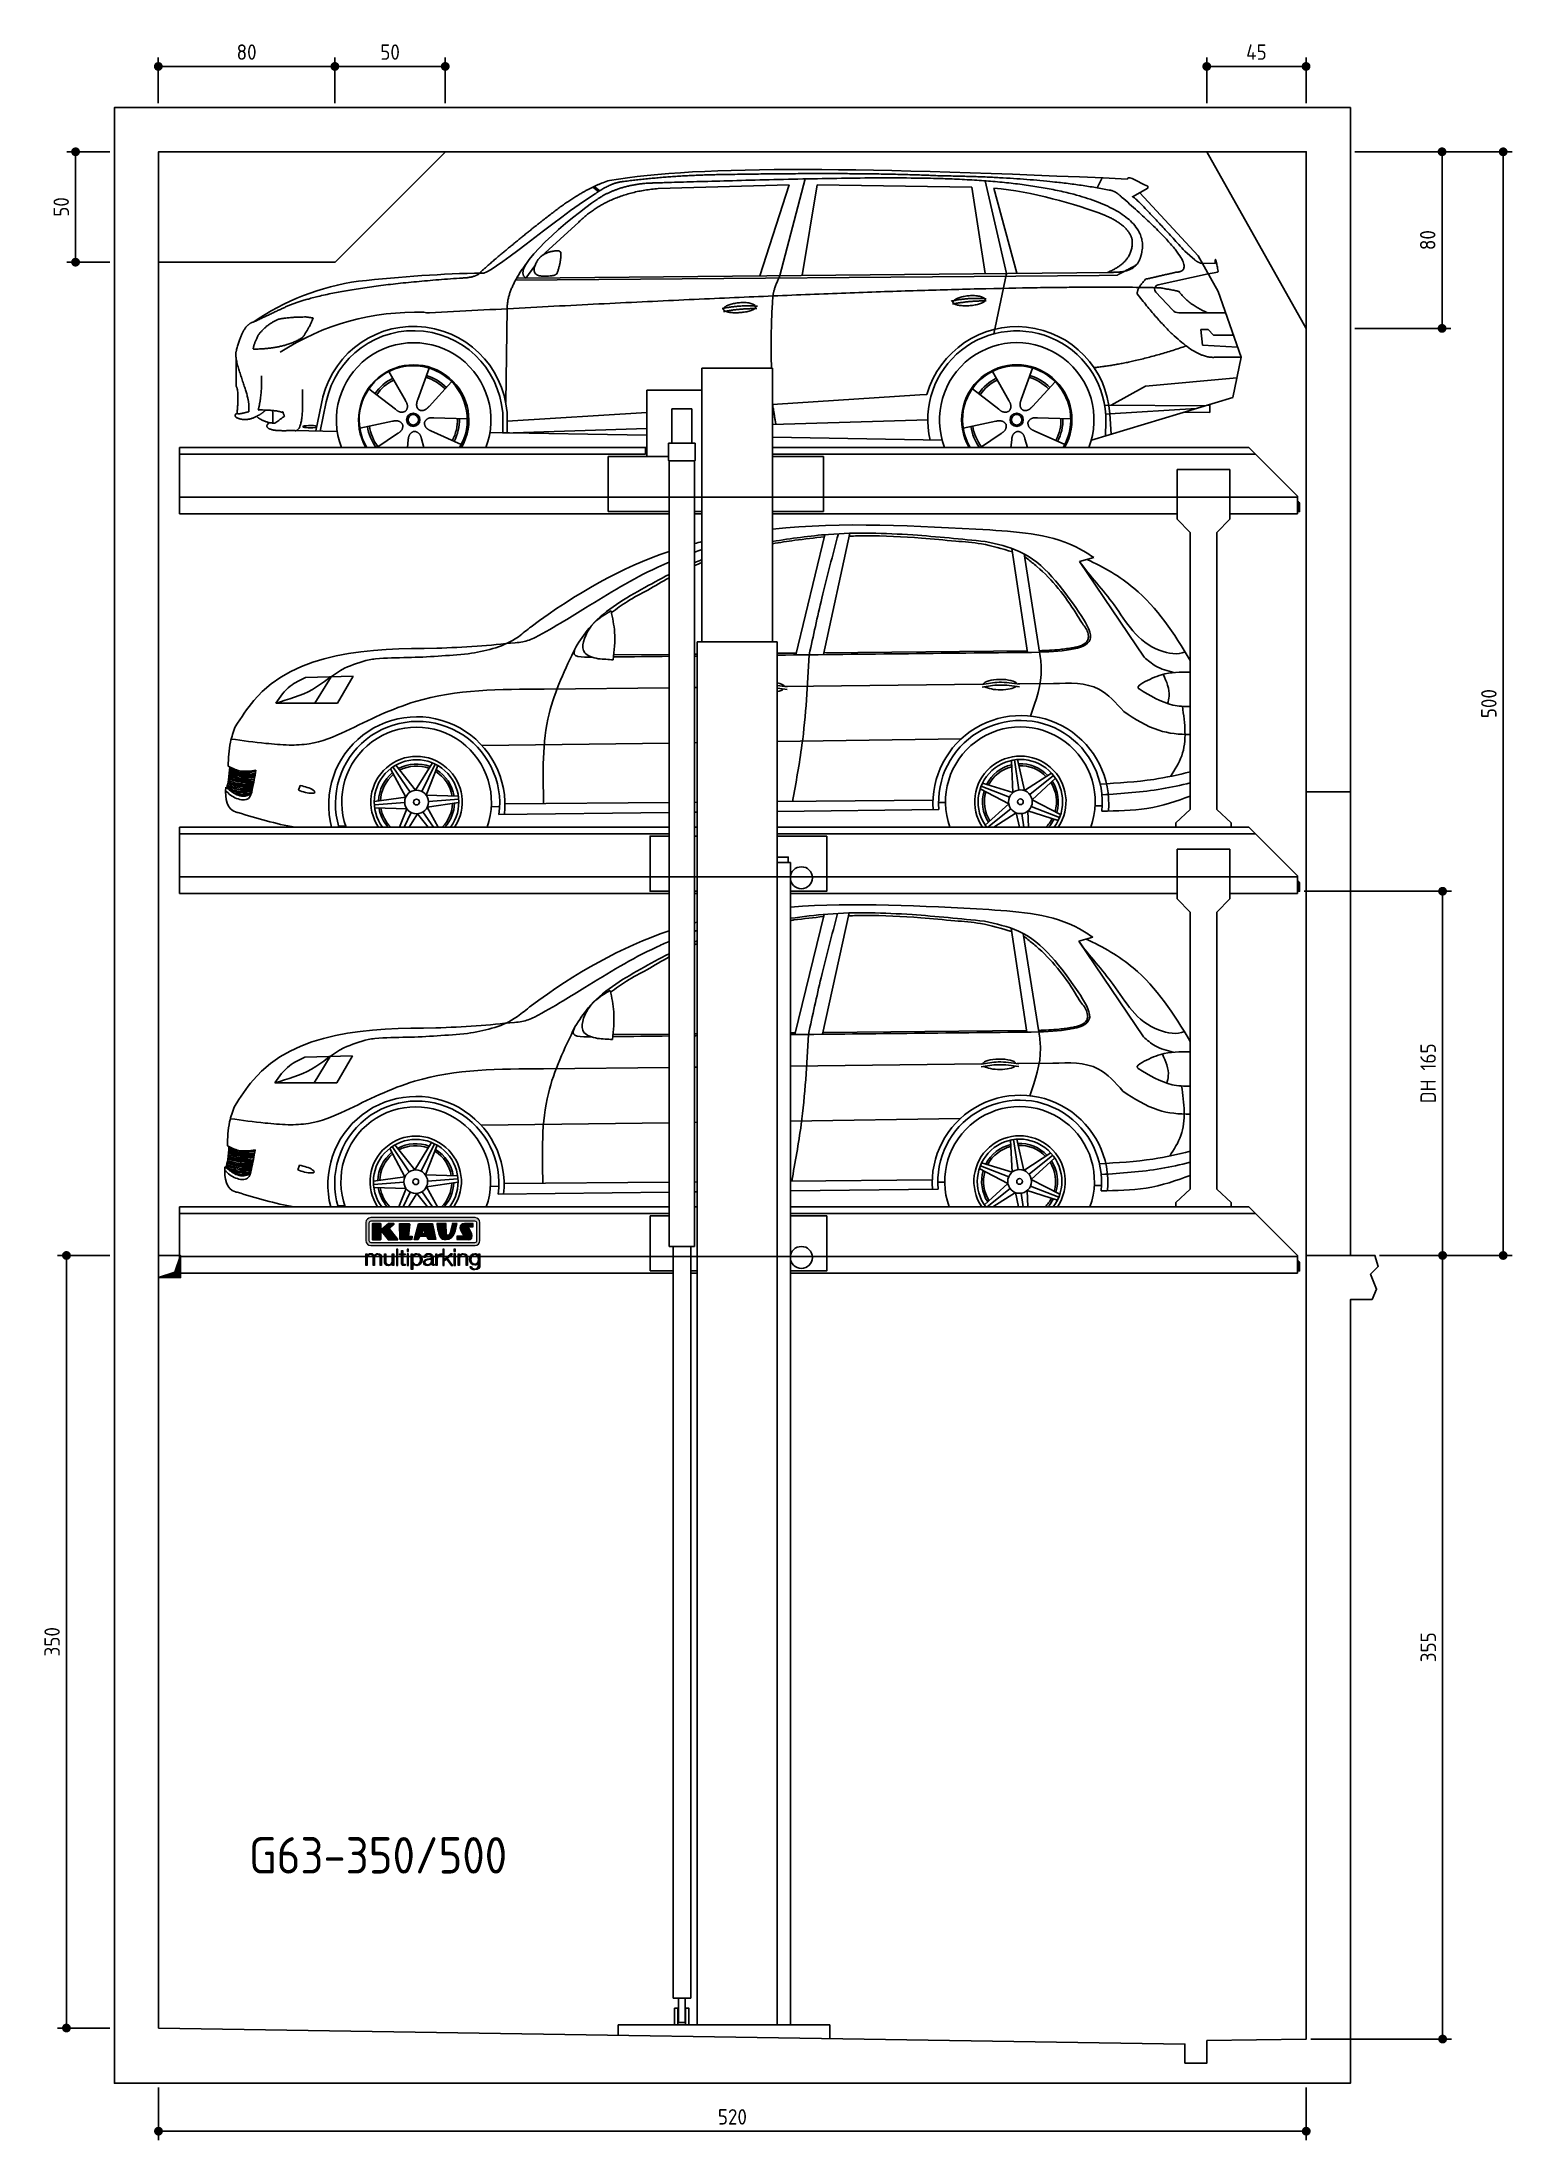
# Model space of a CAD drawing. Header units: millimetres. Extents: x -328 to 6332, y -257 to 9248.
import ezdxf

# ---------------------------------------------------------------- set-up
doc = ezdxf.new("R2010")
doc.units = ezdxf.units.MM
doc.linetypes.add('GEN3', pattern=[6.25, 5, -1.25])
for name, color, linetype in [('3', 6, 'GEN3'), ('4', 3, 'Continuous'), ('5', 3, 'Continuous'), ('8', 1, 'Continuous'), ('car', 10, 'Continuous'), ('Logo', 7, 'Continuous')]:
    doc.layers.add(name, color=color, linetype=linetype)
doc.styles.get("Standard").update_dxf_attribs({"font": 'ISOCP.SHX'})
doc.dimstyles.new('GEN-ISO$0', dxfattribs={"dimscale": 20, "dimtxt": 3.5, "dimasz": 2, "dimexe": 2, "dimexo": 1, "dimgap": 1.5, "dimtad": 1, "dimdec": 1, "dimlfac": 0.1, "dimdsep": 46, "dimtxsty": 'Standard', "dimblk": 'PUNKT', "dimcen": 2, "dimclrd": 256, "dimclre": 256, "dimclrt": 2, "dimadec": 0, "dimazin": 0, "dimtp": 0.1, "dimtm": 0.1, "dimtfac": 0.71, "dimtdec": 1, "dimtmove": 2, "dimatfit": 3, "dimldrblk": 'PUNKT', "dimfxl": 0, "dimtolj": 1, "dimarcsym": 0})

msp = doc.modelspace()

# ---------------------------------------------------------------- texts
msp.add_text('G63-350/500', height=165).set_placement((609.797, 949.932))

# ---------------------------------------------------------------- blocks, each defined once
blk = doc.blocks.new('PUNKT')
at = {"layer": '4', "color": 0, "linetype": 'ByBlock'}
blk.add_line((-0.5, 0), (-1, 0), dxfattribs=at)
at = {"layer": '4', "color": 0, "linetype": 'ByBlock', "const_width": 0.5}
blk.add_lwpolyline([(-0.25, 0, 1), (0.25, 0, 1)], format="xyb", close=True, dxfattribs=at)
blk = doc.blocks.new('*D5')
at = {"layer": '5', "lineweight": -2}
for p, q in [((-20, 3750), (-257.1, 3750)), ((-217.1, 3710), (-217.1, 290)), ((-20, 250), (-257.1, 250))]:
    blk.add_line(p, q, dxfattribs=at)
at = {"layer": 'DEFPOINTS', "color": 0}
for p in [(0, 3750), (-217.1, 250), (0, 250)]:
    blk.add_point(p, dxfattribs=at)
at = {"layer": '5', "lineweight": -2, "xscale": 40, "yscale": 40, "zscale": 40}
for p, rotation in [((-217.1, 3750), 90), ((-217.1, 250), 270)]:
    blk.add_blockref('PUNKT', p, dxfattribs=dict(at, rotation=rotation))
at = {"layer": '5', "color": 2, "insert": (-282.1, 2000), "char_height": 70, "attachment_point": 5, "rotation": 90}
blk.add_mtext('\\A1;350', dxfattribs=at)
blk = doc.blocks.new('*D6')
at = {"layer": '5', "lineweight": -2}
for p, q in [((200, -20), (200, -257.4)), ((5400, -20), (5400, -257.4)), ((240, -217.4), (5360, -217.4))]:
    blk.add_line(p, q, dxfattribs=at)
at = {"layer": 'DEFPOINTS', "color": 0}
for p in [(200, 0), (5400, 0), (5400, -217.4)]:
    blk.add_point(p, dxfattribs=at)
at = {"layer": '5', "lineweight": -2, "xscale": 40, "yscale": 40, "zscale": 40, "rotation": 180}
blk.add_blockref('PUNKT', (200, -217.4), dxfattribs=at)
at = {"layer": '5', "lineweight": -2, "xscale": 40, "yscale": 40, "zscale": 40}
blk.add_blockref('PUNKT', (5400, -217.4), dxfattribs=at)
at = {"layer": '5', "color": 2, "insert": (2800, -152.4), "char_height": 70, "attachment_point": 5}
blk.add_mtext('\\A1;520', dxfattribs=at)
blk = doc.blocks.new('*D7')
at = {"layer": '5', "lineweight": -2}
for p, q in [((5620, 8750), (6332.3, 8750)), ((6292.3, 8710), (6292.3, 3790)), ((5731.2, 3750), (6332.3, 3750))]:
    blk.add_line(p, q, dxfattribs=at)
at = {"layer": 'DEFPOINTS', "color": 0}
for p in [(5600, 8750), (5711.2, 3750), (6292.3, 3750)]:
    blk.add_point(p, dxfattribs=at)
at = {"layer": '5', "lineweight": -2, "xscale": 40, "yscale": 40, "zscale": 40}
for p, rotation in [((6292.3, 8750), 90), ((6292.3, 3750), 270)]:
    blk.add_blockref('PUNKT', p, dxfattribs=dict(at, rotation=rotation))
at = {"layer": '5', "color": 2, "insert": (6227.3, 6250), "char_height": 70, "attachment_point": 5, "rotation": 90}
blk.add_mtext('\\A1;500', dxfattribs=at)
blk = doc.blocks.new('*D8')
at = {"layer": '5', "lineweight": -2}
for p, q in [((5620, 8750), (6055.2, 8750)), ((6015.2, 7990), (6015.2, 8710)), ((5620, 7950), (6055.2, 7950))]:
    blk.add_line(p, q, dxfattribs=at)
at = {"layer": 'DEFPOINTS', "color": 0}
for p in [(5600, 8750), (6015.2, 8750), (5600, 7950)]:
    blk.add_point(p, dxfattribs=at)
at = {"layer": '5', "lineweight": -2, "xscale": 40, "yscale": 40, "zscale": 40}
for p, rotation in [((6015.2, 8750), 90), ((6015.2, 7950), 270)]:
    blk.add_blockref('PUNKT', p, dxfattribs=dict(at, rotation=rotation))
at = {"layer": '5', "color": 2, "insert": (5950.2, 8350), "char_height": 70, "attachment_point": 5, "rotation": 90}
blk.add_mtext('\\A1;80', dxfattribs=at)
blk = doc.blocks.new('*D9')
at = {"layer": '5', "lineweight": -2}
for p, q in [((4949.1, 8970), (4949.1, 9176.7)), ((4989.1, 9136.7), (5359.1, 9136.7)), ((5399.1, 8970), (5399.1, 9176.7))]:
    blk.add_line(p, q, dxfattribs=at)
at = {"layer": 'DEFPOINTS', "color": 0}
for p in [(5399.1, 9136.7), (4949.1, 8950), (5399.1, 8950)]:
    blk.add_point(p, dxfattribs=at)
at = {"layer": '5', "lineweight": -2, "xscale": 40, "yscale": 40, "zscale": 40, "rotation": 180}
blk.add_blockref('PUNKT', (4949.1, 9136.7), dxfattribs=at)
at = {"layer": '5', "lineweight": -2, "xscale": 40, "yscale": 40, "zscale": 40}
blk.add_blockref('PUNKT', (5399.1, 9136.7), dxfattribs=at)
at = {"layer": '5', "color": 2, "insert": (5174.1, 9201.7), "char_height": 70, "attachment_point": 5}
blk.add_mtext('\\A1;45', dxfattribs=at)
blk = doc.blocks.new('*D10')
at = {"layer": '5', "lineweight": -2}
for p, q in [((999.1, 8970), (999.1, 9176.7)), ((1039.1, 9136.7), (1459.1, 9136.7)), ((1499.1, 8970), (1499.1, 9176.7))]:
    blk.add_line(p, q, dxfattribs=at)
at = {"layer": 'DEFPOINTS', "color": 0}
for p in [(1499.1, 9136.7), (999.1, 8950), (1499.1, 8950)]:
    blk.add_point(p, dxfattribs=at)
at = {"layer": '5', "lineweight": -2, "xscale": 40, "yscale": 40, "zscale": 40, "rotation": 180}
blk.add_blockref('PUNKT', (999.1, 9136.7), dxfattribs=at)
at = {"layer": '5', "lineweight": -2, "xscale": 40, "yscale": 40, "zscale": 40}
blk.add_blockref('PUNKT', (1499.1, 9136.7), dxfattribs=at)
at = {"layer": '5', "color": 2, "insert": (1249.1, 9201.7), "char_height": 70, "attachment_point": 5}
blk.add_mtext('\\A1;50', dxfattribs=at)
blk = doc.blocks.new('*D11')
at = {"layer": '5', "lineweight": -2}
for p, q in [((199.1, 8970), (199.1, 9176.7)), ((239.1, 9136.7), (959.1, 9136.7)), ((999.1, 8970), (999.1, 9176.7))]:
    blk.add_line(p, q, dxfattribs=at)
at = {"layer": 'DEFPOINTS', "color": 0}
for p in [(999.1, 9136.7), (199.1, 8950), (999.1, 8950)]:
    blk.add_point(p, dxfattribs=at)
at = {"layer": '5', "lineweight": -2, "xscale": 40, "yscale": 40, "zscale": 40, "rotation": 180}
blk.add_blockref('PUNKT', (199.1, 9136.7), dxfattribs=at)
at = {"layer": '5', "lineweight": -2, "xscale": 40, "yscale": 40, "zscale": 40}
blk.add_blockref('PUNKT', (999.1, 9136.7), dxfattribs=at)
at = {"layer": '5', "color": 2, "insert": (599.1, 9201.7), "char_height": 70, "attachment_point": 5}
blk.add_mtext('\\A1;80', dxfattribs=at)
blk = doc.blocks.new('*D12')
at = {"layer": '5', "lineweight": -2}
for p, q in [((-20, 8750), (-215.7, 8750)), ((-175.7, 8290), (-175.7, 8710)), ((-20, 8250), (-215.7, 8250))]:
    blk.add_line(p, q, dxfattribs=at)
at = {"layer": 'DEFPOINTS', "color": 0}
for p in [(-175.7, 8750), (0, 8750), (0, 8250)]:
    blk.add_point(p, dxfattribs=at)
at = {"layer": '5', "lineweight": -2, "xscale": 40, "yscale": 40, "zscale": 40}
for p, rotation in [((-175.7, 8750), 90), ((-175.7, 8250), 270)]:
    blk.add_blockref('PUNKT', p, dxfattribs=dict(at, rotation=rotation))
at = {"layer": '5', "color": 2, "insert": (-240.7, 8500), "char_height": 70, "attachment_point": 5, "rotation": 90}
blk.add_mtext('\\A1;50', dxfattribs=at)
blk = doc.blocks.new('*D3')
at = {"layer": '5', "lineweight": -2}
for p, q in [((5390, 5400), (6057.6, 5400)), ((6017.6, 3790), (6017.6, 5360)), ((5731.2, 3750), (6057.6, 3750))]:
    blk.add_line(p, q, dxfattribs=at)
at = {"layer": 'DEFPOINTS', "color": 0}
for p in [(5370, 5400), (6017.6, 5400), (5711.2, 3750)]:
    blk.add_point(p, dxfattribs=at)
at = {"layer": '5', "lineweight": -2, "xscale": 40, "yscale": 40, "zscale": 40}
for p, rotation in [((6017.6, 5400), 90), ((6017.6, 3750), 270)]:
    blk.add_blockref('PUNKT', p, dxfattribs=dict(at, rotation=rotation))
at = {"layer": '5', "color": 2, "insert": (5952.1, 4575), "char_height": 70, "attachment_point": 5, "rotation": 90}
blk.add_mtext('DH 165', dxfattribs=at)
blk = doc.blocks.new('*D4')
at = {"layer": '5', "lineweight": -2}
for p, q in [((5731.2, 3750), (6057.8, 3750)), ((6017.8, 3710), (6017.8, 240)), ((5420, 200), (6057.8, 200))]:
    blk.add_line(p, q, dxfattribs=at)
at = {"layer": 'DEFPOINTS', "color": 0}
for p in [(5711.2, 3750), (5400, 200), (6017.8, 200)]:
    blk.add_point(p, dxfattribs=at)
at = {"layer": '5', "lineweight": -2, "xscale": 40, "yscale": 40, "zscale": 40}
for p, rotation in [((6017.8, 3750), 90), ((6017.8, 200), 270)]:
    blk.add_blockref('PUNKT', p, dxfattribs=dict(at, rotation=rotation))
at = {"layer": '5', "color": 2, "insert": (5952.8, 1975), "char_height": 70, "attachment_point": 5, "rotation": 90}
blk.add_mtext('\\A1;355', dxfattribs=at)
blk = doc.blocks.new('KLAUS')
at = {"layer": 'Logo'}
h = blk.add_hatch(color=8, dxfattribs=at)
h.dxf.hatch_style = 2
edge = h.paths.add_edge_path()
edge.add_spline(control_points=[(3.6, 29.1), (2.9, 29.1), (2.3, 28.5), (2.3, 27.8), (2.3, 27.8), (2.3, 16.1), (2.3, 16.1), (2.3, 15.4), (2.9, 14.8), (3.6, 14.8), (3.6, 14.8), (71.2, 14.8), (71.2, 14.8), (71.9, 14.8), (72.5, 15.4), (72.5, 16.1), (72.5, 16.1), (72.5, 27.8), (72.5, 27.8), (72.5, 28.5), (71.9, 29.1), (71.2, 29.1), (71.2, 29.1), (3.6, 29.1), (3.6, 29.1), (3.6, 29.1), (3.6, 29.1), (3.6, 29.1)], knot_values=[0, 0, 0, 0, 1, 1, 1, 2, 2, 2, 3, 3, 3, 4, 4, 4, 5, 5, 5, 6, 6, 6, 7, 7, 7, 8, 8, 8, 9, 9, 9, 9], degree=3, periodic=0)
edge = h.paths.add_edge_path()
edge.add_spline(control_points=[(3.4, 31.2), (3.4, 31.2), (71.5, 31.2), (71.5, 31.2), (73.3, 31.2), (74.7, 29.8), (74.7, 28), (74.7, 28), (74.7, 16.2), (74.7, 16.2), (74.7, 14.4), (73.3, 12.9), (71.5, 12.9), (71.5, 12.9), (3.4, 12.9), (3.4, 12.9), (1.6, 12.9), (0.1, 14.4), (0.1, 16.2), (0.1, 16.2), (0.1, 28), (0.1, 28), (0.1, 29.8), (1.6, 31.2), (3.4, 31.2), (3.4, 31.2), (3.4, 31.2), (3.4, 31.2)], knot_values=[0, 0, 0, 0, 1, 1, 1, 2, 2, 2, 3, 3, 3, 4, 4, 4, 5, 5, 5, 6, 6, 6, 7, 7, 7, 8, 8, 8, 9, 9, 9, 9], degree=3, periodic=0)
h = blk.add_hatch(color=8, dxfattribs=at)
h.dxf.hatch_style = 2
edge = h.paths.add_edge_path()
edge.add_spline(control_points=[(4.5, 27.3), (4.5, 27.3), (9.7, 27.3), (9.7, 27.3), (9.8, 27.3), (10, 27.2), (10, 27.1), (10, 27.1), (10, 23.7), (10, 23.7), (10, 23.7), (9.9, 23.6), (10, 23.6), (10.1, 23.5), (10.2, 23.6), (10.2, 23.6), (10.2, 23.6), (10.5, 23.7), (10.5, 23.7), (10.5, 23.7), (14.9, 27.3), (14.9, 27.3), (14.9, 27.3), (18.4, 27.3), (18.4, 27.3), (18.4, 27.3), (18.5, 27.3), (18.6, 27.2), (18.6, 27), (18.5, 26.9), (18.5, 26.9), (18.5, 26.9), (15.5, 24.1), (15.5, 24.1), (15.5, 24.1), (21.1, 17.1), (21.1, 17.1), (21.1, 17.1), (21.1, 16.9), (21.1, 16.9), (21.1, 16.8), (21, 16.8), (21, 16.8), (21, 16.8), (14.7, 16.8), (14.7, 16.8), (14.7, 16.8), (10.3, 22.2), (10.3, 22.2), (10.3, 22.2), (10.2, 22.2), (10.1, 22.2), (10, 22.2), (10, 22.1), (10, 22.1), (10, 22.1), (10, 17.1), (10, 17.1), (10, 16.9), (9.8, 16.8), (9.7, 16.8), (9.7, 16.8), (4.5, 16.8), (4.5, 16.8), (4.4, 16.8), (4.2, 16.9), (4.2, 17.1), (4.2, 17.1), (4.2, 27.1), (4.2, 27.1), (4.2, 27.2), (4.4, 27.3), (4.5, 27.3), (4.5, 27.3), (4.5, 27.3), (4.5, 27.3)], knot_values=[0, 0, 0, 0, 1, 1, 1, 2, 2, 2, 3, 3, 3, 4, 4, 4, 5, 5, 5, 6, 6, 6, 7, 7, 7, 8, 8, 8, 9, 9, 9, 10, 10, 10, 11, 11, 11, 12, 12, 12, 13, 13, 13, 14, 14, 14, 15, 15, 15, 16, 16, 16, 17, 17, 17, 18, 18, 18, 19, 19, 19, 20, 20, 20, 21, 21, 21, 22, 22, 22, 23, 23, 23, 24, 24, 24, 25, 25, 25, 25], degree=3, periodic=0)
h = blk.add_hatch(color=8, dxfattribs=at)
h.dxf.hatch_style = 2
h.paths.add_polyline_path([(22.4, 17.1), (22, 27.1), (22.2, 27.3), (28.5, 27.3), (28.9, 27), (28, 19.1), (30.3, 19.1), (30.4, 18.9), (30.1, 17), (29.5, 16.8), (22.6, 16.8)])
h = blk.add_hatch(color=8, dxfattribs=at)
h.paths.add_polyline_path([(36.5, 21), (38.9, 21), (37.9, 23.6)])
h.paths.add_polyline_path([(34.5, 27.3), (43.6, 27.3), (45.8, 16.9), (45.6, 16.8), (40.8, 16.8), (39.9, 18.9), (35.4, 18.9), (34.3, 16.8), (31.8, 16.8), (31.7, 17)])
h = blk.add_hatch(color=8, dxfattribs=at)
h.dxf.hatch_style = 2
edge = h.paths.add_edge_path()
edge.add_spline(control_points=[(52.7, 27.3), (52.7, 27.3), (52.9, 20.1), (52.9, 20.1), (53, 19.9), (53.2, 19.8), (53.4, 19.7), (53.9, 19.6), (54.4, 19.6), (54.6, 20), (55.2, 21.3), (56.3, 25.4), (56.6, 27.3), (56.6, 27.3), (59.8, 27.3), (59.8, 27.3), (58.8, 23.9), (58.6, 16.8), (52.6, 16.8), (48.7, 16.7), (48, 19.4), (47.3, 22.2), (46.9, 23.7), (46.5, 27.3), (46.5, 27.3), (46.5, 27.3), (52.7, 27.3), (52.7, 27.3), (52.7, 27.3), (52.7, 27.3), (52.7, 27.3)], knot_values=[0, 0, 0, 0, 1, 1, 1, 2, 2, 2, 3, 3, 3, 4, 4, 4, 5, 5, 5, 6, 6, 6, 7, 7, 7, 8, 8, 8, 9, 9, 9, 10, 10, 10, 10], degree=3, periodic=0)
h = blk.add_hatch(color=8, dxfattribs=at)
h.dxf.hatch_style = 2
edge = h.paths.add_edge_path()
edge.add_spline(control_points=[(64.5, 27.3), (64.5, 27.3), (70.3, 27.3), (70.3, 27.3), (70.3, 26.5), (70.3, 26), (70.3, 25.1), (70.3, 25.1), (67.3, 25.1), (67.3, 25.1), (67.2, 25), (67.2, 25.1), (67.2, 24.9), (67.2, 24.9), (69.7, 20.4), (69.7, 19.6), (69.7, 16.4), (67.2, 16.8), (65.9, 16.8), (65.9, 16.8), (59.6, 16.8), (59.6, 16.8), (59.6, 17.8), (59.6, 18.2), (59.6, 19.1), (59.6, 19.1), (63.8, 19.1), (63.8, 19.1), (63.8, 19.2), (63.8, 19.1), (63.8, 19.3), (63.8, 20.3), (61.6, 23.1), (61.6, 24.6), (61.6, 26.3), (62.8, 27.3), (64.5, 27.3), (64.5, 27.3), (64.5, 27.3), (64.5, 27.3)], knot_values=[0, 0, 0, 0, 1, 1, 1, 2, 2, 2, 3, 3, 3, 4, 4, 4, 5, 5, 5, 6, 6, 6, 7, 7, 7, 8, 8, 8, 9, 9, 9, 10, 10, 10, 11, 11, 11, 12, 12, 12, 13, 13, 13, 13], degree=3, periodic=0)
h = blk.add_hatch(color=30, dxfattribs=at)
h.dxf.hatch_style = 2
edge = h.paths.add_edge_path()
edge.add_spline(control_points=[(0, 0), (0, 0), (0.9, 0), (0.9, 0), (0.9, 0), (0.9, 4.2), (0.9, 4.2), (0.9, 5.8), (1.6, 7), (3.2, 7), (4.3, 7), (4.8, 6.1), (4.8, 5.1), (4.8, 5.1), (4.8, 0), (4.8, 0), (4.8, 0), (5.7, 0), (5.7, 0), (5.7, 0), (5.7, 4.3), (5.7, 4.3), (5.7, 5.7), (6.1, 7), (7.7, 7), (9, 7), (9.5, 6.3), (9.5, 5.1), (9.5, 5.1), (9.5, 0), (9.5, 0), (9.5, 0), (10.4, 0), (10.4, 0), (10.4, 0), (10.4, 5.1), (10.4, 5.1), (10.4, 6.9), (9.6, 7.8), (7.9, 7.8), (6.9, 7.8), (6, 7.3), (5.5, 6.3), (5.3, 7.3), (4.4, 7.8), (3.4, 7.8), (2.2, 7.8), (1.4, 7.2), (0.9, 6.3), (0.9, 6.3), (0.9, 6.3), (0.9, 6.3), (0.9, 6.3), (0.9, 7.6), (0.9, 7.6), (0.9, 7.6), (0, 7.6), (0, 7.6), (0, 7.6), (0, 0), (0, 0), (0, 0), (0, 0), (0, 0)], knot_values=[0, 0, 0, 0, 1, 1, 1, 2, 2, 2, 3, 3, 3, 4, 4, 4, 5, 5, 5, 6, 6, 6, 7, 7, 7, 8, 8, 8, 9, 9, 9, 10, 10, 10, 11, 11, 11, 12, 12, 12, 13, 13, 13, 14, 14, 14, 15, 15, 15, 16, 16, 16, 17, 17, 17, 18, 18, 18, 19, 19, 19, 20, 20, 20, 21, 21, 21, 21], degree=3, periodic=0)
h = blk.add_hatch(color=30, dxfattribs=at)
h.dxf.hatch_style = 2
edge = h.paths.add_edge_path()
edge.add_spline(control_points=[(18.3, 7.6), (18.3, 7.6), (17.4, 7.6), (17.4, 7.6), (17.4, 7.6), (17.4, 3.6), (17.4, 3.6), (17.4, 2), (16.7, 0.6), (15.1, 0.6), (13.7, 0.6), (13.1, 1.3), (13.1, 2.6), (13.1, 2.6), (13.1, 7.6), (13.1, 7.6), (13.1, 7.6), (12.2, 7.6), (12.2, 7.6), (12.2, 7.6), (12.2, 2.6), (12.2, 2.6), (12.2, 0.9), (12.9, -0.2), (14.8, -0.2), (16, -0.2), (17, 0.4), (17.4, 1.4), (17.4, 1.4), (17.5, 1.4), (17.5, 1.4), (17.5, 1.4), (17.5, 0), (17.5, 0), (17.5, 0), (18.3, 0), (18.3, 0), (18.3, 0), (18.3, 7.6), (18.3, 7.6), (18.3, 7.6), (18.3, 7.6), (18.3, 7.6)], knot_values=[0, 0, 0, 0, 1, 1, 1, 2, 2, 2, 3, 3, 3, 4, 4, 4, 5, 5, 5, 6, 6, 6, 7, 7, 7, 8, 8, 8, 9, 9, 9, 10, 10, 10, 11, 11, 11, 12, 12, 12, 13, 13, 13, 14, 14, 14, 14], degree=3, periodic=0)
h = blk.add_hatch(color=30, dxfattribs=at)
h.dxf.hatch_style = 2
h.paths.add_polyline_path([(20.1, 0), (21, 0), (21, 10.5), (20.1, 10.5)])
h = blk.add_hatch(color=30, dxfattribs=at)
h.dxf.hatch_style = 2
edge = h.paths.add_edge_path()
edge.add_spline(control_points=[(24.2, 9.8), (24.2, 9.8), (23.3, 9.8), (23.3, 9.8), (23.3, 9.8), (23.3, 7.6), (23.3, 7.6), (23.3, 7.6), (22, 7.6), (22, 7.6), (22, 7.6), (22, 6.8), (22, 6.8), (22, 6.8), (23.3, 6.8), (23.3, 6.8), (23.3, 6.8), (23.3, 1.6), (23.3, 1.6), (23.3, 0.3), (23.7, -0.1), (24.9, -0.1), (25.2, -0.1), (25.5, -0.1), (25.8, -0.1), (25.8, -0.1), (25.8, 0.7), (25.8, 0.7), (25.5, 0.7), (25.2, 0.7), (25, 0.7), (24.3, 0.7), (24.2, 1.1), (24.2, 1.7), (24.2, 1.7), (24.2, 6.8), (24.2, 6.8), (24.2, 6.8), (25.8, 6.8), (25.8, 6.8), (25.8, 6.8), (25.8, 7.6), (25.8, 7.6), (25.8, 7.6), (24.2, 7.6), (24.2, 7.6), (24.2, 7.6), (24.2, 9.8), (24.2, 9.8), (24.2, 9.8), (24.2, 9.8), (24.2, 9.8)], knot_values=[0, 0, 0, 0, 1, 1, 1, 2, 2, 2, 3, 3, 3, 4, 4, 4, 5, 5, 5, 6, 6, 6, 7, 7, 7, 8, 8, 8, 9, 9, 9, 10, 10, 10, 11, 11, 11, 12, 12, 12, 13, 13, 13, 14, 14, 14, 15, 15, 15, 16, 16, 16, 17, 17, 17, 17], degree=3, periodic=0)
h = blk.add_hatch(color=30, dxfattribs=at)
h.paths.add_polyline_path([(27.1, 0), (28, 0), (28, 7.6), (27.1, 7.6)])
h.paths.add_polyline_path([(27.1, 9), (28, 9), (28, 10.5), (27.1, 10.5)])
h = blk.add_hatch(color=30, dxfattribs=at)
edge = h.paths.add_edge_path()
edge.add_spline(control_points=[(35.8, 3.8), (35.8, 2.2), (35.1, 0.6), (33.4, 0.6), (31.4, 0.6), (30.7, 2.2), (30.7, 3.8), (30.7, 5.5), (31.3, 7), (33.4, 7), (35.1, 7), (35.8, 5.3), (35.8, 3.8), (35.8, 3.8), (35.8, 3.8), (35.8, 3.8)], knot_values=[0, 0, 0, 0, 1, 1, 1, 2, 2, 2, 3, 3, 3, 4, 4, 4, 5, 5, 5, 5], degree=3, periodic=0)
edge = h.paths.add_edge_path()
edge.add_spline(control_points=[(29.8, -2.8), (29.8, -2.8), (30.7, -2.8), (30.7, -2.8), (30.7, -2.8), (30.7, 1.4), (30.7, 1.4), (30.7, 1.4), (30.7, 1.4), (30.7, 1.4), (31.1, 0.4), (32.2, -0.2), (33.4, -0.2), (35.7, -0.2), (36.8, 1.6), (36.8, 3.8), (36.8, 5.9), (35.7, 7.8), (33.4, 7.8), (32.2, 7.8), (31.1, 7.1), (30.7, 6.1), (30.7, 6.1), (30.6, 6.1), (30.6, 6.1), (30.6, 6.1), (30.6, 7.6), (30.6, 7.6), (30.6, 7.6), (29.8, 7.6), (29.8, 7.6), (29.8, 7.6), (29.8, -2.8), (29.8, -2.8), (29.8, -2.8), (29.8, -2.8), (29.8, -2.8)], knot_values=[0, 0, 0, 0, 1, 1, 1, 2, 2, 2, 3, 3, 3, 4, 4, 4, 5, 5, 5, 6, 6, 6, 7, 7, 7, 8, 8, 8, 9, 9, 9, 10, 10, 10, 11, 11, 11, 12, 12, 12, 12], degree=3, periodic=0)
h = blk.add_hatch(color=30, dxfattribs=at)
edge = h.paths.add_edge_path()
edge.add_spline(control_points=[(43, 2.9), (43, 1.4), (41.8, 0.6), (40.4, 0.6), (39.5, 0.6), (38.7, 1.1), (38.7, 2), (38.7, 3.5), (40.7, 3.5), (42.2, 3.8), (42.5, 3.8), (42.9, 3.9), (43, 4.1), (43, 4.1), (43, 4.1), (43, 4.1), (43, 4.1), (43, 2.9), (43, 2.9), (43, 2.9), (43, 2.9), (43, 2.9)], knot_values=[0, 0, 0, 0, 1, 1, 1, 2, 2, 2, 3, 3, 3, 4, 4, 4, 5, 5, 5, 6, 6, 6, 7, 7, 7, 7], degree=3, periodic=0)
edge = h.paths.add_edge_path()
edge.add_spline(control_points=[(39, 5.2), (39.1, 6.5), (39.9, 7), (41.1, 7), (42.1, 7), (43, 6.7), (43, 5.4), (43, 4.6), (42.6, 4.5), (41.8, 4.4), (39.9, 4.2), (37.8, 4.1), (37.8, 2), (37.8, 0.5), (38.9, -0.2), (40.3, -0.2), (41.8, -0.2), (42.4, 0.3), (43.1, 1.3), (43.1, 1.3), (43.1, 1.3), (43.1, 1.3), (43.1, 0.5), (43.2, 0), (44.2, 0), (44.4, 0), (44.6, 0), (44.8, 0.1), (44.8, 0.1), (44.8, 0.8), (44.8, 0.8), (44.7, 0.8), (44.6, 0.8), (44.5, 0.8), (44.1, 0.8), (44, 1), (44, 1.3), (44, 1.3), (44, 5.3), (44, 5.3), (44, 7.4), (42.5, 7.8), (41.2, 7.8), (39.4, 7.8), (38.2, 7), (38.1, 5.2), (38.1, 5.2), (39, 5.2), (39, 5.2), (39, 5.2), (39, 5.2), (39, 5.2)], knot_values=[0, 0, 0, 0, 1, 1, 1, 2, 2, 2, 3, 3, 3, 4, 4, 4, 5, 5, 5, 6, 6, 6, 7, 7, 7, 8, 8, 8, 9, 9, 9, 10, 10, 10, 11, 11, 11, 12, 12, 12, 13, 13, 13, 14, 14, 14, 15, 15, 15, 16, 16, 16, 17, 17, 17, 17], degree=3, periodic=0)
h = blk.add_hatch(color=30, dxfattribs=at)
h.dxf.hatch_style = 2
edge = h.paths.add_edge_path()
edge.add_spline(control_points=[(45.8, 0), (45.8, 0), (46.7, 0), (46.7, 0), (46.7, 0), (46.7, 4), (46.7, 4), (46.7, 5.6), (47.9, 6.8), (49.5, 6.7), (49.5, 6.7), (49.5, 7.7), (49.5, 7.7), (48.2, 7.7), (47.1, 7), (46.7, 5.8), (46.7, 5.8), (46.6, 5.8), (46.6, 5.8), (46.6, 5.8), (46.6, 7.6), (46.6, 7.6), (46.6, 7.6), (45.8, 7.6), (45.8, 7.6), (45.8, 7.6), (45.8, 0), (45.8, 0), (45.8, 0), (45.8, 0), (45.8, 0)], knot_values=[0, 0, 0, 0, 1, 1, 1, 2, 2, 2, 3, 3, 3, 4, 4, 4, 5, 5, 5, 6, 6, 6, 7, 7, 7, 8, 8, 8, 9, 9, 9, 10, 10, 10, 10], degree=3, periodic=0)
h = blk.add_hatch(color=30, dxfattribs=at)
h.dxf.hatch_style = 2
h.paths.add_polyline_path([(50.4, 0), (51.3, 0), (51.3, 2.9), (52.8, 4.1), (55.8, 0), (57, 0), (53.5, 4.8), (56.7, 7.6), (55.5, 7.6), (51.3, 3.9), (51.3, 10.5), (50.4, 10.5)])
h = blk.add_hatch(color=30, dxfattribs=at)
h.paths.add_polyline_path([(57.7, 0), (58.7, 0), (58.7, 7.6), (57.7, 7.6)])
h.paths.add_polyline_path([(57.7, 9), (58.7, 9), (58.7, 10.5), (57.7, 10.5)])
h = blk.add_hatch(color=30, dxfattribs=at)
h.dxf.hatch_style = 2
edge = h.paths.add_edge_path()
edge.add_spline(control_points=[(60.4, 0), (60.4, 0), (61.3, 0), (61.3, 0), (61.3, 0), (61.3, 4.4), (61.3, 4.4), (61.4, 5.9), (62.2, 7), (63.7, 7), (65.2, 7), (65.6, 6), (65.6, 4.7), (65.6, 4.7), (65.6, 0), (65.6, 0), (65.6, 0), (66.5, 0), (66.5, 0), (66.5, 0), (66.5, 4.9), (66.5, 4.9), (66.5, 6.7), (65.9, 7.8), (63.8, 7.8), (62.7, 7.8), (61.7, 7.2), (61.4, 6.3), (61.4, 6.3), (61.3, 6.3), (61.3, 6.3), (61.3, 6.3), (61.3, 7.6), (61.3, 7.6), (61.3, 7.6), (60.4, 7.6), (60.4, 7.6), (60.4, 7.6), (60.4, 0), (60.4, 0), (60.4, 0), (60.4, 0), (60.4, 0)], knot_values=[0, 0, 0, 0, 1, 1, 1, 2, 2, 2, 3, 3, 3, 4, 4, 4, 5, 5, 5, 6, 6, 6, 7, 7, 7, 8, 8, 8, 9, 9, 9, 10, 10, 10, 11, 11, 11, 12, 12, 12, 13, 13, 13, 14, 14, 14, 14], degree=3, periodic=0)
h = blk.add_hatch(color=30, dxfattribs=at)
edge = h.paths.add_edge_path()
edge.add_spline(control_points=[(71.3, 0.9), (69.6, 0.9), (68.8, 2.3), (68.8, 3.9), (68.8, 5.4), (69.6, 7), (71.3, 7), (73.1, 7), (73.7, 5.3), (73.7, 3.9), (73.7, 2.3), (72.9, 0.9), (71.3, 0.9), (71.3, 0.9), (71.3, 0.9), (71.3, 0.9)], knot_values=[0, 0, 0, 0, 1, 1, 1, 2, 2, 2, 3, 3, 3, 4, 4, 4, 5, 5, 5, 5], degree=3, periodic=0)
edge = h.paths.add_edge_path()
edge.add_spline(control_points=[(74.7, 7.6), (74.7, 7.6), (73.7, 7.6), (73.7, 7.6), (73.7, 7.6), (73.7, 6.3), (73.7, 6.3), (73.7, 6.3), (73.7, 6.3), (73.7, 6.3), (73.4, 7.1), (72.4, 7.8), (71.3, 7.8), (69.1, 7.8), (67.9, 6), (67.9, 4), (67.9, 1.8), (68.9, 0.1), (71.3, 0.1), (72.4, 0.1), (73.3, 0.7), (73.7, 1.6), (73.7, 1.6), (73.7, 1.6), (73.7, 1.6), (73.7, 1.6), (73.7, 0.6), (73.7, 0.6), (73.7, -1.2), (73, -2.2), (71.3, -2.2), (70.3, -2.2), (69.3, -1.8), (69.1, -0.7), (69.1, -0.7), (68.2, -0.7), (68.2, -0.7), (68.3, -2.3), (69.8, -3), (71.3, -3), (73.8, -3), (74.7, -1.6), (74.7, 0.6), (74.7, 0.6), (74.7, 7.6), (74.7, 7.6), (74.7, 7.6), (74.7, 7.6), (74.7, 7.6)], knot_values=[0, 0, 0, 0, 1, 1, 1, 2, 2, 2, 3, 3, 3, 4, 4, 4, 5, 5, 5, 6, 6, 6, 7, 7, 7, 8, 8, 8, 9, 9, 9, 10, 10, 10, 11, 11, 11, 12, 12, 12, 13, 13, 13, 14, 14, 14, 15, 15, 15, 16, 16, 16, 16], degree=3, periodic=0)
at = {"layer": 'Logo', "lineweight": 0}
for points in [[(22.4, 17.1), (22, 27.1), (22.2, 27.3), (28.5, 27.3), (28.9, 27), (28, 19.1), (30.3, 19.1), (30.4, 18.9), (30.1, 17), (29.5, 16.8), (22.6, 16.8), (22.4, 17.1), (22.4, 17.1)], [(34.5, 27.3), (43.6, 27.3), (45.8, 16.9), (45.6, 16.8), (40.8, 16.8), (39.9, 18.9), (35.4, 18.9), (34.3, 16.8), (31.8, 16.8), (31.7, 17), (34.5, 27.3), (34.5, 27.3)], [(36.5, 21), (38.9, 21), (37.9, 23.6), (36.5, 21), (36.5, 21)], [(20.1, 0), (21, 0), (21, 10.5), (20.1, 10.5), (20.1, 0), (20.1, 0)], [(27.1, 9), (28, 9), (28, 10.5), (27.1, 10.5), (27.1, 9), (27.1, 9)], [(27.1, 0), (28, 0), (28, 7.6), (27.1, 7.6), (27.1, 0), (27.1, 0)], [(50.4, 0), (51.3, 0), (51.3, 2.9), (52.8, 4.1), (55.8, 0), (57, 0), (53.5, 4.8), (56.7, 7.6), (55.5, 7.6), (51.3, 3.9), (51.3, 10.5), (50.4, 10.5), (50.4, 0), (50.4, 0)], [(57.7, 9), (58.7, 9), (58.7, 10.5), (57.7, 10.5), (57.7, 9), (57.7, 9)], [(57.7, 0), (58.7, 0), (58.7, 7.6), (57.7, 7.6), (57.7, 0), (57.7, 0)]]:
    blk.add_lwpolyline(points, dxfattribs=at)
for points, knots in [([(3.4, 31.2), (3.4, 31.2), (71.5, 31.2), (71.5, 31.2), (73.3, 31.2), (74.7, 29.8), (74.7, 28), (74.7, 28), (74.7, 16.2), (74.7, 16.2), (74.7, 14.4), (73.3, 12.9), (71.5, 12.9), (71.5, 12.9), (3.4, 12.9), (3.4, 12.9), (1.6, 12.9), (0.1, 14.4), (0.1, 16.2), (0.1, 16.2), (0.1, 28), (0.1, 28), (0.1, 29.8), (1.6, 31.2), (3.4, 31.2), (3.4, 31.2), (3.4, 31.2), (3.4, 31.2)], [0, 0, 0, 0, 1, 1, 1, 2, 2, 2, 3, 3, 3, 4, 4, 4, 5, 5, 5, 6, 6, 6, 7, 7, 7, 8, 8, 8, 9, 9, 9, 9]), ([(3.6, 29.1), (2.9, 29.1), (2.3, 28.5), (2.3, 27.8), (2.3, 27.8), (2.3, 16.1), (2.3, 16.1), (2.3, 15.4), (2.9, 14.8), (3.6, 14.8), (3.6, 14.8), (71.2, 14.8), (71.2, 14.8), (71.9, 14.8), (72.5, 15.4), (72.5, 16.1), (72.5, 16.1), (72.5, 27.8), (72.5, 27.8), (72.5, 28.5), (71.9, 29.1), (71.2, 29.1), (71.2, 29.1), (3.6, 29.1), (3.6, 29.1), (3.6, 29.1), (3.6, 29.1), (3.6, 29.1)], [0, 0, 0, 0, 1, 1, 1, 2, 2, 2, 3, 3, 3, 4, 4, 4, 5, 5, 5, 6, 6, 6, 7, 7, 7, 8, 8, 8, 9, 9, 9, 9]), ([(4.5, 27.3), (4.5, 27.3), (9.7, 27.3), (9.7, 27.3), (9.8, 27.3), (10, 27.2), (10, 27.1), (10, 27.1), (10, 23.7), (10, 23.7), (10, 23.7), (9.9, 23.6), (10, 23.6), (10.1, 23.5), (10.2, 23.6), (10.2, 23.6), (10.2, 23.6), (10.5, 23.7), (10.5, 23.7), (10.5, 23.7), (14.9, 27.3), (14.9, 27.3), (14.9, 27.3), (18.4, 27.3), (18.4, 27.3), (18.4, 27.3), (18.5, 27.3), (18.6, 27.2), (18.6, 27), (18.5, 26.9), (18.5, 26.9), (18.5, 26.9), (15.5, 24.1), (15.5, 24.1), (15.5, 24.1), (21.1, 17.1), (21.1, 17.1), (21.1, 17.1), (21.1, 16.9), (21.1, 16.9), (21.1, 16.8), (21, 16.8), (21, 16.8), (21, 16.8), (14.7, 16.8), (14.7, 16.8), (14.7, 16.8), (10.3, 22.2), (10.3, 22.2), (10.3, 22.2), (10.2, 22.2), (10.1, 22.2), (10, 22.2), (10, 22.1), (10, 22.1), (10, 22.1), (10, 17.1), (10, 17.1), (10, 16.9), (9.8, 16.8), (9.7, 16.8), (9.7, 16.8), (4.5, 16.8), (4.5, 16.8), (4.4, 16.8), (4.2, 16.9), (4.2, 17.1), (4.2, 17.1), (4.2, 27.1), (4.2, 27.1), (4.2, 27.2), (4.4, 27.3), (4.5, 27.3), (4.5, 27.3), (4.5, 27.3), (4.5, 27.3)], [0, 0, 0, 0, 1, 1, 1, 2, 2, 2, 3, 3, 3, 4, 4, 4, 5, 5, 5, 6, 6, 6, 7, 7, 7, 8, 8, 8, 9, 9, 9, 10, 10, 10, 11, 11, 11, 12, 12, 12, 13, 13, 13, 14, 14, 14, 15, 15, 15, 16, 16, 16, 17, 17, 17, 18, 18, 18, 19, 19, 19, 20, 20, 20, 21, 21, 21, 22, 22, 22, 23, 23, 23, 24, 24, 24, 25, 25, 25, 25]), ([(52.7, 27.3), (52.7, 27.3), (52.9, 20.1), (52.9, 20.1), (53, 19.9), (53.2, 19.8), (53.4, 19.7), (53.9, 19.6), (54.4, 19.6), (54.6, 20), (55.2, 21.3), (56.3, 25.4), (56.6, 27.3), (56.6, 27.3), (59.8, 27.3), (59.8, 27.3), (58.8, 23.9), (58.6, 16.8), (52.6, 16.8), (48.7, 16.7), (48, 19.4), (47.3, 22.2), (46.9, 23.7), (46.5, 27.3), (46.5, 27.3), (46.5, 27.3), (52.7, 27.3), (52.7, 27.3), (52.7, 27.3), (52.7, 27.3), (52.7, 27.3)], [0, 0, 0, 0, 1, 1, 1, 2, 2, 2, 3, 3, 3, 4, 4, 4, 5, 5, 5, 6, 6, 6, 7, 7, 7, 8, 8, 8, 9, 9, 9, 10, 10, 10, 10]), ([(64.5, 27.3), (64.5, 27.3), (70.3, 27.3), (70.3, 27.3), (70.3, 26.5), (70.3, 26), (70.3, 25.1), (70.3, 25.1), (67.3, 25.1), (67.3, 25.1), (67.2, 25), (67.2, 25.1), (67.2, 24.9), (67.2, 24.9), (69.7, 20.4), (69.7, 19.6), (69.7, 16.4), (67.2, 16.8), (65.9, 16.8), (65.9, 16.8), (59.6, 16.8), (59.6, 16.8), (59.6, 17.8), (59.6, 18.2), (59.6, 19.1), (59.6, 19.1), (63.8, 19.1), (63.8, 19.1), (63.8, 19.2), (63.8, 19.1), (63.8, 19.3), (63.8, 20.3), (61.6, 23.1), (61.6, 24.6), (61.6, 26.3), (62.8, 27.3), (64.5, 27.3), (64.5, 27.3), (64.5, 27.3), (64.5, 27.3)], [0, 0, 0, 0, 1, 1, 1, 2, 2, 2, 3, 3, 3, 4, 4, 4, 5, 5, 5, 6, 6, 6, 7, 7, 7, 8, 8, 8, 9, 9, 9, 10, 10, 10, 11, 11, 11, 12, 12, 12, 13, 13, 13, 13]), ([(0, 0), (0, 0), (0.9, 0), (0.9, 0), (0.9, 0), (0.9, 4.2), (0.9, 4.2), (0.9, 5.8), (1.6, 7), (3.2, 7), (4.3, 7), (4.8, 6.1), (4.8, 5.1), (4.8, 5.1), (4.8, 0), (4.8, 0), (4.8, 0), (5.7, 0), (5.7, 0), (5.7, 0), (5.7, 4.3), (5.7, 4.3), (5.7, 5.7), (6.1, 7), (7.7, 7), (9, 7), (9.5, 6.3), (9.5, 5.1), (9.5, 5.1), (9.5, 0), (9.5, 0), (9.5, 0), (10.4, 0), (10.4, 0), (10.4, 0), (10.4, 5.1), (10.4, 5.1), (10.4, 6.9), (9.6, 7.8), (7.9, 7.8), (6.9, 7.8), (6, 7.3), (5.5, 6.3), (5.3, 7.3), (4.4, 7.8), (3.4, 7.8), (2.2, 7.8), (1.4, 7.2), (0.9, 6.3), (0.9, 6.3), (0.9, 6.3), (0.9, 6.3), (0.9, 6.3), (0.9, 7.6), (0.9, 7.6), (0.9, 7.6), (0, 7.6), (0, 7.6), (0, 7.6), (0, 0), (0, 0), (0, 0), (0, 0), (0, 0)], [0, 0, 0, 0, 1, 1, 1, 2, 2, 2, 3, 3, 3, 4, 4, 4, 5, 5, 5, 6, 6, 6, 7, 7, 7, 8, 8, 8, 9, 9, 9, 10, 10, 10, 11, 11, 11, 12, 12, 12, 13, 13, 13, 14, 14, 14, 15, 15, 15, 16, 16, 16, 17, 17, 17, 18, 18, 18, 19, 19, 19, 20, 20, 20, 21, 21, 21, 21]), ([(18.3, 7.6), (18.3, 7.6), (17.4, 7.6), (17.4, 7.6), (17.4, 7.6), (17.4, 3.6), (17.4, 3.6), (17.4, 2), (16.7, 0.6), (15.1, 0.6), (13.7, 0.6), (13.1, 1.3), (13.1, 2.6), (13.1, 2.6), (13.1, 7.6), (13.1, 7.6), (13.1, 7.6), (12.2, 7.6), (12.2, 7.6), (12.2, 7.6), (12.2, 2.6), (12.2, 2.6), (12.2, 0.9), (12.9, -0.2), (14.8, -0.2), (16, -0.2), (17, 0.4), (17.4, 1.4), (17.4, 1.4), (17.5, 1.4), (17.5, 1.4), (17.5, 1.4), (17.5, 0), (17.5, 0), (17.5, 0), (18.3, 0), (18.3, 0), (18.3, 0), (18.3, 7.6), (18.3, 7.6), (18.3, 7.6), (18.3, 7.6), (18.3, 7.6)], [0, 0, 0, 0, 1, 1, 1, 2, 2, 2, 3, 3, 3, 4, 4, 4, 5, 5, 5, 6, 6, 6, 7, 7, 7, 8, 8, 8, 9, 9, 9, 10, 10, 10, 11, 11, 11, 12, 12, 12, 13, 13, 13, 14, 14, 14, 14]), ([(24.2, 9.8), (24.2, 9.8), (23.3, 9.8), (23.3, 9.8), (23.3, 9.8), (23.3, 7.6), (23.3, 7.6), (23.3, 7.6), (22, 7.6), (22, 7.6), (22, 7.6), (22, 6.8), (22, 6.8), (22, 6.8), (23.3, 6.8), (23.3, 6.8), (23.3, 6.8), (23.3, 1.6), (23.3, 1.6), (23.3, 0.3), (23.7, -0.1), (24.9, -0.1), (25.2, -0.1), (25.5, -0.1), (25.8, -0.1), (25.8, -0.1), (25.8, 0.7), (25.8, 0.7), (25.5, 0.7), (25.2, 0.7), (25, 0.7), (24.3, 0.7), (24.2, 1.1), (24.2, 1.7), (24.2, 1.7), (24.2, 6.8), (24.2, 6.8), (24.2, 6.8), (25.8, 6.8), (25.8, 6.8), (25.8, 6.8), (25.8, 7.6), (25.8, 7.6), (25.8, 7.6), (24.2, 7.6), (24.2, 7.6), (24.2, 7.6), (24.2, 9.8), (24.2, 9.8), (24.2, 9.8), (24.2, 9.8), (24.2, 9.8)], [0, 0, 0, 0, 1, 1, 1, 2, 2, 2, 3, 3, 3, 4, 4, 4, 5, 5, 5, 6, 6, 6, 7, 7, 7, 8, 8, 8, 9, 9, 9, 10, 10, 10, 11, 11, 11, 12, 12, 12, 13, 13, 13, 14, 14, 14, 15, 15, 15, 16, 16, 16, 17, 17, 17, 17]), ([(29.8, -2.8), (29.8, -2.8), (30.7, -2.8), (30.7, -2.8), (30.7, -2.8), (30.7, 1.4), (30.7, 1.4), (30.7, 1.4), (30.7, 1.4), (30.7, 1.4), (31.1, 0.4), (32.2, -0.2), (33.4, -0.2), (35.7, -0.2), (36.8, 1.6), (36.8, 3.8), (36.8, 5.9), (35.7, 7.8), (33.4, 7.8), (32.2, 7.8), (31.1, 7.1), (30.7, 6.1), (30.7, 6.1), (30.6, 6.1), (30.6, 6.1), (30.6, 6.1), (30.6, 7.6), (30.6, 7.6), (30.6, 7.6), (29.8, 7.6), (29.8, 7.6), (29.8, 7.6), (29.8, -2.8), (29.8, -2.8), (29.8, -2.8), (29.8, -2.8), (29.8, -2.8)], [0, 0, 0, 0, 1, 1, 1, 2, 2, 2, 3, 3, 3, 4, 4, 4, 5, 5, 5, 6, 6, 6, 7, 7, 7, 8, 8, 8, 9, 9, 9, 10, 10, 10, 11, 11, 11, 12, 12, 12, 12]), ([(35.8, 3.8), (35.8, 2.2), (35.1, 0.6), (33.4, 0.6), (31.4, 0.6), (30.7, 2.2), (30.7, 3.8), (30.7, 5.5), (31.3, 7), (33.4, 7), (35.1, 7), (35.8, 5.3), (35.8, 3.8), (35.8, 3.8), (35.8, 3.8), (35.8, 3.8)], [0, 0, 0, 0, 1, 1, 1, 2, 2, 2, 3, 3, 3, 4, 4, 4, 5, 5, 5, 5]), ([(39, 5.2), (39.1, 6.5), (39.9, 7), (41.1, 7), (42.1, 7), (43, 6.7), (43, 5.4), (43, 4.6), (42.6, 4.5), (41.8, 4.4), (39.9, 4.2), (37.8, 4.1), (37.8, 2), (37.8, 0.5), (38.9, -0.2), (40.3, -0.2), (41.8, -0.2), (42.4, 0.3), (43.1, 1.3), (43.1, 1.3), (43.1, 1.3), (43.1, 1.3), (43.1, 0.5), (43.2, 0), (44.2, 0), (44.4, 0), (44.6, 0), (44.8, 0.1), (44.8, 0.1), (44.8, 0.8), (44.8, 0.8), (44.7, 0.8), (44.6, 0.8), (44.5, 0.8), (44.1, 0.8), (44, 1), (44, 1.3), (44, 1.3), (44, 5.3), (44, 5.3), (44, 7.4), (42.5, 7.8), (41.2, 7.8), (39.4, 7.8), (38.2, 7), (38.1, 5.2), (38.1, 5.2), (39, 5.2), (39, 5.2), (39, 5.2), (39, 5.2), (39, 5.2)], [0, 0, 0, 0, 1, 1, 1, 2, 2, 2, 3, 3, 3, 4, 4, 4, 5, 5, 5, 6, 6, 6, 7, 7, 7, 8, 8, 8, 9, 9, 9, 10, 10, 10, 11, 11, 11, 12, 12, 12, 13, 13, 13, 14, 14, 14, 15, 15, 15, 16, 16, 16, 17, 17, 17, 17]), ([(43, 2.9), (43, 1.4), (41.8, 0.6), (40.4, 0.6), (39.5, 0.6), (38.7, 1.1), (38.7, 2), (38.7, 3.5), (40.7, 3.5), (42.2, 3.8), (42.5, 3.8), (42.9, 3.9), (43, 4.1), (43, 4.1), (43, 4.1), (43, 4.1), (43, 4.1), (43, 2.9), (43, 2.9), (43, 2.9), (43, 2.9), (43, 2.9)], [0, 0, 0, 0, 1, 1, 1, 2, 2, 2, 3, 3, 3, 4, 4, 4, 5, 5, 5, 6, 6, 6, 7, 7, 7, 7]), ([(45.8, 0), (45.8, 0), (46.7, 0), (46.7, 0), (46.7, 0), (46.7, 4), (46.7, 4), (46.7, 5.6), (47.9, 6.8), (49.5, 6.7), (49.5, 6.7), (49.5, 7.7), (49.5, 7.7), (48.2, 7.7), (47.1, 7), (46.7, 5.8), (46.7, 5.8), (46.6, 5.8), (46.6, 5.8), (46.6, 5.8), (46.6, 7.6), (46.6, 7.6), (46.6, 7.6), (45.8, 7.6), (45.8, 7.6), (45.8, 7.6), (45.8, 0), (45.8, 0), (45.8, 0), (45.8, 0), (45.8, 0)], [0, 0, 0, 0, 1, 1, 1, 2, 2, 2, 3, 3, 3, 4, 4, 4, 5, 5, 5, 6, 6, 6, 7, 7, 7, 8, 8, 8, 9, 9, 9, 10, 10, 10, 10]), ([(60.4, 0), (60.4, 0), (61.3, 0), (61.3, 0), (61.3, 0), (61.3, 4.4), (61.3, 4.4), (61.4, 5.9), (62.2, 7), (63.7, 7), (65.2, 7), (65.6, 6), (65.6, 4.7), (65.6, 4.7), (65.6, 0), (65.6, 0), (65.6, 0), (66.5, 0), (66.5, 0), (66.5, 0), (66.5, 4.9), (66.5, 4.9), (66.5, 6.7), (65.9, 7.8), (63.8, 7.8), (62.7, 7.8), (61.7, 7.2), (61.4, 6.3), (61.4, 6.3), (61.3, 6.3), (61.3, 6.3), (61.3, 6.3), (61.3, 7.6), (61.3, 7.6), (61.3, 7.6), (60.4, 7.6), (60.4, 7.6), (60.4, 7.6), (60.4, 0), (60.4, 0), (60.4, 0), (60.4, 0), (60.4, 0)], [0, 0, 0, 0, 1, 1, 1, 2, 2, 2, 3, 3, 3, 4, 4, 4, 5, 5, 5, 6, 6, 6, 7, 7, 7, 8, 8, 8, 9, 9, 9, 10, 10, 10, 11, 11, 11, 12, 12, 12, 13, 13, 13, 14, 14, 14, 14]), ([(74.7, 7.6), (74.7, 7.6), (73.7, 7.6), (73.7, 7.6), (73.7, 7.6), (73.7, 6.3), (73.7, 6.3), (73.7, 6.3), (73.7, 6.3), (73.7, 6.3), (73.4, 7.1), (72.4, 7.8), (71.3, 7.8), (69.1, 7.8), (67.9, 6), (67.9, 4), (67.9, 1.8), (68.9, 0.1), (71.3, 0.1), (72.4, 0.1), (73.3, 0.7), (73.7, 1.6), (73.7, 1.6), (73.7, 1.6), (73.7, 1.6), (73.7, 1.6), (73.7, 0.6), (73.7, 0.6), (73.7, -1.2), (73, -2.2), (71.3, -2.2), (70.3, -2.2), (69.3, -1.8), (69.1, -0.7), (69.1, -0.7), (68.2, -0.7), (68.2, -0.7), (68.3, -2.3), (69.8, -3), (71.3, -3), (73.8, -3), (74.7, -1.6), (74.7, 0.6), (74.7, 0.6), (74.7, 7.6), (74.7, 7.6), (74.7, 7.6), (74.7, 7.6), (74.7, 7.6)], [0, 0, 0, 0, 1, 1, 1, 2, 2, 2, 3, 3, 3, 4, 4, 4, 5, 5, 5, 6, 6, 6, 7, 7, 7, 8, 8, 8, 9, 9, 9, 10, 10, 10, 11, 11, 11, 12, 12, 12, 13, 13, 13, 14, 14, 14, 15, 15, 15, 16, 16, 16, 16]), ([(71.3, 0.9), (69.6, 0.9), (68.8, 2.3), (68.8, 3.9), (68.8, 5.4), (69.6, 7), (71.3, 7), (73.1, 7), (73.7, 5.3), (73.7, 3.9), (73.7, 2.3), (72.9, 0.9), (71.3, 0.9), (71.3, 0.9), (71.3, 0.9), (71.3, 0.9)], [0, 0, 0, 0, 1, 1, 1, 2, 2, 2, 3, 3, 3, 4, 4, 4, 5, 5, 5, 5])]:
    blk.add_open_spline(points, degree=3, knots=knots, dxfattribs=at)

# ---------------------------------------------------------------- dimensions: what is measured, and where the dimension line sits
at = {"layer": '5'}
for base, p1, p2, picture, middle in [((999.121, 9136.653), (199.121, 8950), (999.121, 8950), '*D11', (599.121, 9201.653)), ((1499.121, 9136.653), (999.121, 8950), (1499.121, 8950), '*D10', (1249.121, 9201.653)), ((5399.121, 9136.653), (4949.121, 8950), (5399.121, 8950), '*D9', (5174.121, 9201.653)), ((5400, -217.402), (200, 0), (5400, 0), '*D6', (2800, -152.395))]:
    dim = msp.add_linear_dim(base=base, p1=p1, p2=p2, dimstyle='GEN-ISO$0', override={"dimlfac": 0.1}, dxfattribs=at)
    dim.commit()
    dim.dimension.update_dxf_attribs({"geometry": picture, "text_midpoint": middle})
for base, p1, p2, override, picture, middle in [((-175.682, 8750), (0, 8250), (0, 8750), {"dimlfac": 0.1}, '*D12', (-240.682, 8500)), ((6292.315, 3750), (5600, 8750), (5711.245, 3750), {"dimlfac": 0.1}, '*D7', (6227.315, 6250)), ((6015.182, 8750), (5600, 7950), (5600, 8750), {"dimlfac": 0.1}, '*D8', (5950.182, 8350)), ((-217.099, 250), (0, 3750), (0, 250), {"dimlfac": 0.1}, '*D5', (-282.099, 2000)), ((6017.773, 200), (5711.245, 3750), (5400, 200), {"dimdec": 2, "dimtdec": 0}, '*D4', (5952.773, 1975))]:
    dim = msp.add_linear_dim(base=base, p1=p1, p2=p2, angle=90, dimstyle='GEN-ISO$0', override=override, dxfattribs=at)
    dim.commit()
    dim.dimension.update_dxf_attribs({"geometry": picture, "text_midpoint": middle})
dim = msp.add_linear_dim(base=(6017.564, 5400), p1=(5711.245, 3750), p2=(5370, 5400), angle=90, text='DH <>', dimstyle='GEN-ISO$0', override={"dimscale": 20, "dimlfac": 0.1, "dimtolj": 0}, dxfattribs=at)
dim.commit()
dim.dimension.update_dxf_attribs({"geometry": '*D3', "text_midpoint": (5952.077, 4575)})

# ---------------------------------------------------------------- linework, layer by layer
for p, q in [((1000, 8250), (1500, 8750)), ((5400, 7950), (4950, 8750)), ((200, 8250), (1000, 8250)), ((2982, 7770), (2662, 7770)), ((2412, 7670), (2662, 7670)), ((2412, 7370), (2412, 7670)), ((2526, 7585.448), (2616, 7585.448)), ((2526, 7430), (2526, 7585.448)), ((2553.503, 7585.448), (2538.503, 7585.448)), ((2616, 7430), (2616, 7585.448)), ((2631, 7430), (2511, 7430)), ((2511, 7430), (2511, 7351)), ((2631, 7351), (2631, 7430)), ((295, 7410), (2412, 7410)), ((295, 7410), (295, 7110)), ((2237.5, 7120), (2237.5, 7370)), ((2237.5, 7370), (2511, 7370)), ((2406, 7380), (2406, 7410)), ((2511, 7351), (2512, 7350)), ((2512, 7350), (2630, 7350)), ((2513.5, 7350), (2513.5, 3790)), ((2628.5, 3790), (2628.5, 7350)), ((2630, 7350), (2631, 7351)), ((2982, 7410), (5140, 7410)), ((2982, 7370), (3212.5, 7370)), ((3212.5, 7370), (3212.5, 7120)), ((5360, 7190), (5140, 7410)), ((4814.5, 7310), (4814.5, 7085)), ((5054.5, 7310), (4814.5, 7310)), ((5054.5, 7085), (5054.5, 7310)), ((5360, 7110), (5360, 7190)), ((5360, 7157.727), (5360, 7150)), ((295, 7110), (2513.5, 7110)), ((2513.5, 7120), (2237.5, 7120)), ((2662, 7120), (2628.5, 7120)), ((2628.5, 7110), (2662, 7110)), ((3212.5, 7120), (2982, 7120)), ((2982, 7110), (4814.5, 7110)), ((4874.5, 7025), (4814.5, 7085)), ((5054.5, 7085), (4994.5, 7025)), ((5054.5, 7110), (5360, 7110)), ((4874.5, 7025), (4874.5, 6303.134)), ((4994.5, 6311.273), (4994.5, 7025)), ((2641, 265), (2641, 6530)), ((2641, 6530), (3003.019, 6530)), ((3003, 265), (3003, 6530)), ((4874.5, 6303.134), (4874.5, 5770)), ((4994.5, 5770), (4994.5, 6311.273)), ((5400, 5850), (5600, 5850)), ((4874.5, 5770), (4809.5, 5710)), ((4809.5, 5710), (4809.5, 5690)), ((5059.5, 5710), (4994.5, 5770)), ((5059.5, 5690), (5059.5, 5710)), ((295, 5690), (2513.5, 5690)), ((295, 5690), (295, 5390)), ((2628.5, 5690), (2641, 5690)), ((3003, 5690), (5140, 5690)), ((5360, 5470), (5140, 5690)), ((3063, 5530), (3053, 5530)), ((3063, 5530), (3063, 265)), ((4814.5, 5590), (4814.5, 5365)), ((5054.5, 5590), (4814.5, 5590)), ((5054.5, 5365), (5054.5, 5590)), ((5360, 5390), (5360, 5470)), ((5360, 5437.727), (5360, 5430)), ((295, 5390), (2513.5, 5390)), ((2628.5, 5390), (2641, 5390)), ((3063, 5390), (4814.5, 5390)), ((4874.5, 5305), (4814.5, 5365)), ((5054.5, 5365), (4994.5, 5305)), ((5054.5, 5390), (5360, 5390)), ((4874.5, 5305), (4874.5, 4050)), ((4994.5, 4050), (4994.5, 5305)), ((4874.5, 4050), (4809.5, 3990)), ((5059.5, 3990), (4994.5, 4050)), ((295, 3970), (2513.5, 3970)), ((295, 3970), (295, 3670)), ((2427.5, 3930), (2513.5, 3930)), ((2427.5, 3680), (2427.5, 3930)), ((2628.5, 3970), (2641, 3970)), ((3063, 3970), (5140, 3970)), ((4809.5, 3990), (4809.5, 3970)), ((5059.5, 3970), (5059.5, 3990)), ((5360, 3750), (5140, 3970)), ((200, 3750), (200, 3750)), ((2513.5, 3790), (2628.5, 3790)), ((2531, 3790), (2531, 385)), ((2611, 385), (2611, 3790)), ((5360, 3670), (5360, 3750)), ((5360, 3717.727), (5360, 3710)), ((5400, 3750), (5400, 3750)), ((295, 3670), (2531, 3670)), ((2427.5, 3680), (2531, 3680)), ((2641, 3680), (2611, 3680)), ((2611, 3670), (2641, 3670)), ((3063, 3670), (5360, 3670)), ((2531, 385), (2611, 385)), ((2282, 265), (3242, 265)), ((2282, 217.293), (2282, 265)), ((2556, 275), (2586, 275)), ((3242, 265), (3242, 202.212))]:
    msp.add_line(p, q)
for points in [[(5600, 3750), (5600, 5850), (5600, 8950), (0, 8950), (0, 0), (5600, 0), (5600, 3550), (5698.53, 3550), (5718.661, 3597.939), (5691.114, 3665.733), (5726.078, 3699.63), (5711.245, 3750), (5400, 3750), (5400, 200), (4950, 192.931), (4950, 91.608), (4850, 91.608), (4850, 176.952), (200, 250), (200, 8750), (5400, 8750), (5400, 3750)], [(2662, 6530), (2662, 7770)], [(2982, 6530), (2982, 7770)], [(2616, 7430), (2526, 7430)], [(295, 7380), (2135.5, 7380), (2406, 7380)], [(2982, 7380), (5170, 7380)], [(295, 5660), (2136, 5660), (2513.5, 5660)], [(2513.5, 5400), (2427.5, 5400), (2427.5, 5650), (2513.5, 5650)], [(2628.5, 5650), (2641, 5650)], [(3003, 5659.522), (5170, 5660)], [(3003, 5650), (3227.5, 5650)], [(3227.5, 5650), (3227.5, 5400), (3063, 5400)], [(2641, 5400), (2628.5, 5400)], [(295, 3940), (2136, 3940), (2513.5, 3940)], [(3063, 3939.535), (5170, 3940)], [(3063, 3930), (3227.5, 3930)], [(3227.5, 3930), (3227.5, 3680), (3063, 3680)], [(2586, 385), (2556, 385), (2556, 275)], [(2586, 275), (2586, 385)], [(2586, 275), (2556, 275)]]:
    msp.add_lwpolyline(points)
for points in [[(5360, 7157.727, -0.18267581), (5362, 7152.435), (5362, 7120), (5370, 7120), (5370, 7152.435, 0.30561468), (5360, 7167.268)], [(5360, 5437.727, -0.18267581), (5362, 5432.435), (5362, 5400), (5370, 5400), (5370, 5432.435, 0.30561468), (5360, 5447.268)], [(5360, 3717.727, -0.18267581), (5362, 3712.435), (5362, 3680), (5370, 3680), (5370, 3712.435, 0.30561468), (5360, 3727.268)]]:
    msp.add_lwpolyline(points, format="xyb")
for points in [[(3003, 5530), (3003, 5555), (3053, 5555), (3053, 5530)], [(2553, 265), (2553, 340), (2538, 340), (2538, 265)], [(2603, 265), (2603, 340), (2588, 340), (2588, 265)]]:
    msp.add_lwpolyline(points, close=True)
for centre in [(3112.854, 5461), (3112.854, 3741)]:
    msp.add_circle(centre, 49.854)
at = {"layer": '3'}
for p, q in [((5360, 7185), (295, 7185)), ((5360, 5465), (295, 5465)), ((5360, 3745), (295, 3745))]:
    msp.add_line(p, q, dxfattribs=at)
at = {"layer": '8'}
for p, q in [((300, 3749.526), (274.521, 3675.005)), ((274.521, 3675.005), (200, 3649.526))]:
    msp.add_line(p, q, dxfattribs=at)
msp.add_lwpolyline([(200, 3649.526), (300, 3649.526), (300, 3749.526), (200, 3749.526)], close=True, dxfattribs=at)
for points in [[(300, 3649.526), (300, 3749.526), (274.521, 3675.005)], [(200, 3649.526), (300, 3649.526), (274.521, 3675.005)]]:
    msp.add_solid(points, dxfattribs=at)
at = {"layer": 'car'}
for p, q in [((2168.204, 8590.207), (2193.923, 8570.257)), ((2173.999, 8592.975), (2199.062, 8573.553)), ((3057.252, 8600.766), (2463.573, 8583.428)), ((2925.031, 8188.347), (3057.252, 8600.766)), ((3130.381, 8627.154), (3015.069, 8189.218)), ((3116.722, 8190.202), (3183.803, 8600.015)), ((3885.485, 8590.116), (3183.803, 8600.015)), ((3945.021, 8198.219), (3885.485, 8590.116)), ((3945.134, 8618.451), (4042.225, 8199.159)), ((3985.108, 8585.916), (4088.208, 8199.604)), ((4452.415, 8586.798), (4474.798, 8631.499)), ((4682.386, 8585.181), (4612.317, 8546.018)), ((4645.562, 8564.599), (4909.917, 8278.658)), ((2104.104, 8431.513), (1934.71, 8277.558)), ((4849.595, 8299.736), (4895.211, 8259.916)), ((4909.917, 8278.658), (5000.549, 8116.504)), ((1817.949, 8168.743), (4461.187, 8189.755)), ((1864.847, 8178.087), (1823.615, 8178.784)), ((1905.441, 8234.121), (1864.847, 8178.087)), ((1864.847, 8178.087), (4516.662, 8203.751)), ((4042.225, 8199.159), (3983.846, 7924.935)), ((4461.187, 8189.755), (4544.067, 8191.223)), ((4955.233, 8197.581), (4728.837, 8147.656)), ((4923.663, 8245.496), (4988.005, 8244.588)), ((4955.233, 8197.581), (4982.927, 8201.59)), ((4718.457, 8114.55), (4793.514, 8033.346)), ((5000.549, 8116.504), (5104.908, 7818.859)), ((1772.919, 7613.555), (1780.113, 8039.1)), ((4822.739, 8020.497), (5034.487, 8019.707)), ((4955.233, 7945.631), (4922.575, 7945.631)), ((4922.575, 7945.631), (4929.439, 7874.135)), ((4979.019, 7919.813), (4955.233, 7945.631)), ((5069.512, 7919.813), (4979.019, 7919.813)), ((551.243, 7816.872), (551.243, 7688.614)), ((4929.439, 7874.135), (5088.524, 7865.588)), ((5104.908, 7818.859), (4988.005, 7819.295)), ((5104.908, 7818.859), (5067.02, 7636.908)), ((1243.767, 7754.646), (1318.41, 7622.904)), ((1425.914, 7770.04), (1374.44, 7627.64)), ((1528.024, 7708.274), (1425.796, 7596.575)), ((3977.79, 7754.646), (4052.433, 7622.904)), ((4159.937, 7770.04), (4108.463, 7627.64)), ((4262.047, 7708.274), (4159.82, 7596.575)), ((4672.051, 7688.239), (5085.455, 7725.439)), ((912.904, 7485.307), (946.308, 7645.735)), ((960.027, 7617.473), (932.433, 7484.958)), ((1153.471, 7676.62), (1272.995, 7583.661)), ((2982, 7605.681), (3649.198, 7648.247)), ((3649.198, 7648.247), (3681.666, 7650.319)), ((3887.494, 7676.62), (4007.018, 7583.661)), ((5067.02, 7636.908), (4426.326, 7444.107)), ((4516.726, 7601.424), (4672.051, 7688.239)), ((1111.825, 7498.631), (1260.184, 7528.91)), ((1598.951, 7539.799), (1447.614, 7544.75)), ((1760.6, 7528.162), (1759.748, 7477.759)), ((1780.215, 7529.01), (1779.472, 7476.439)), ((1780.215, 7529.01), (2412, 7569.316)), ((2982, 7513.833), (3685.423, 7535.707)), ((3845.848, 7498.631), (3994.207, 7528.91)), ((4332.974, 7539.799), (4181.637, 7544.75)), ((4486.356, 7601.537), (4943.806, 7599.829)), ((4491.771, 7528.498), (4490.671, 7463.47)), ((4510.26, 7562.229), (4491.01, 7561)), ((4901.881, 7587.213), (4510.26, 7562.229)), ((4510.26, 7562.229), (4516.073, 7471.114)), ((4847.222, 7570.765), (4963.013, 7568.807)), ((4963.566, 7601.496), (4950.1, 7601.724)), ((4963.013, 7568.807), (4963.566, 7601.496)), ((1009.893, 7483.577), (815.663, 7487.041)), ((1189.642, 7410), (1283.473, 7473.591)), ((1327.678, 7410), (1331.586, 7444.488)), ((1402.827, 7410), (1391.394, 7449.543)), ((1571.763, 7423.6), (1433.94, 7486.307)), ((1701.544, 7478.743), (2412, 7466.733)), ((1759.716, 7475.825), (2412, 7496.108)), ((1770.597, 7476.163), (1770.621, 7477.576)), ((2982, 7457.098), (3750.513, 7444.107)), ((3923.665, 7410), (4017.496, 7473.591)), ((4061.701, 7410), (4065.609, 7444.488)), ((4136.85, 7410), (4125.417, 7449.543)), ((4305.786, 7423.6), (4167.963, 7486.307)), ((3087.205, 6470.68), (3219.425, 7015.426)), ((3212.571, 6472.055), (3332.264, 7021.71)), ((4137.776, 6482.204), (4066.46, 6952.845)), ((4192.09, 6482.799), (4121.303, 6928.591)), ((4137.558, 6905.302), (4123.258, 6916.275)), ((4437.386, 6911.758), (4372.954, 6893.84)), ((4372.954, 6893.84), (4665.744, 6460.71)), ((2262.754, 6470.39), (2513.5, 6472.924)), ((2628.5, 6474.086), (2641, 6474.213)), ((3003, 6477.871), (3089.162, 6478.742)), ((3214.303, 6480.007), (4136.697, 6489.329)), ((1082.379, 6374.7), (866.613, 6367.828)), ((982.047, 6371.504), (908.7, 6252.227)), ((1011.261, 6252.057), (1082.379, 6374.7)), ((1947.755, 6315.851), (2513.5, 6322.035)), ((2628.5, 6323.292), (2641, 6323.429)), ((3039.821, 6327.788), (3934.333, 6337.566)), ((4094.015, 6339.312), (4254.703, 6341.068)), ((731.017, 6252.523), (1011.261, 6252.057)), ((3003, 6078.28), (3836.177, 6089.842)), ((1665.706, 6059.721), (2513.5, 6071.487)), ((2628.5, 6073.083), (2641, 6073.256)), ((4070.83, 5847.03), (4064.038, 5992.607)), ((4077.519, 5995.045), (4098.077, 5858.745)), ((4092.101, 5996.579), (4123.821, 5855.705)), ((1320.325, 5826.893), (1251.17, 5955.176)), ((1262.267, 5963.211), (1339.813, 5849.251)), ((1274.747, 5970.908), (1364.335, 5857.658)), ((1364.335, 5857.658), (1440.854, 5981.689)), ((1453.36, 5976.096), (1393.441, 5851.959)), ((1466.266, 5969.137), (1412.982, 5834.926)), ((4123.821, 5855.705), (4246.498, 5934.376)), ((4255.351, 5923.919), (4147.59, 5837.966)), ((4263.97, 5912.058), (4157.83, 5814.151)), ((842.262, 5878.397), (834.68, 5858.018)), ((1177.453, 5805.933), (1320.325, 5826.893)), ((1177.879, 5791.277), (1315.344, 5801.453)), ((1412.982, 5834.926), (1558.656, 5830.674)), ((1560.492, 5802.39), (1417.62, 5781.43)), ((1560.066, 5817.047), (1422.601, 5806.87)), ((1769.416, 5795.346), (2513.5, 5801.803)), ((2628.5, 5802.802), (2641, 5802.91)), ((3003, 5806.052), (3708.992, 5812.179)), ((3734.245, 5802.642), (3765.649, 5802.397)), ((4051.847, 5796.8), (3922.378, 5863.707)), ((3927.007, 5876.601), (4055.325, 5826.255)), ((3932.969, 5889.997), (4070.83, 5847.03)), ((4157.83, 5814.151), (4287.299, 5747.245)), ((1324.962, 5773.397), (1179.289, 5777.649)), ((1291.852, 5690), (1324.962, 5773.397)), ((1312.471, 5690), (1344.504, 5756.364)), ((1373.61, 5750.666), (1336.183, 5690)), ((1421.6, 5690), (1373.61, 5750.666)), ((1445.133, 5690), (1398.132, 5759.072)), ((1417.62, 5781.43), (1466.908, 5690)), ((1707.449, 5783.566), (1745.593, 5783.107)), ((1742.581, 5748.164), (2513.5, 5756.528)), ((2628.5, 5757.776), (2641, 5757.911)), ((3003, 5761.839), (3735.743, 5769.788)), ((3945.706, 5698.893), (4051.847, 5796.8)), ((3958.047, 5690), (4062.087, 5772.985)), ((4085.856, 5755.246), (3984.112, 5690)), ((4100.547, 5690), (4085.856, 5755.246)), ((4120.982, 5690), (4111.6, 5752.207)), ((4276.707, 5720.955), (4138.847, 5763.922)), ((4138.847, 5763.922), (4142.296, 5690)), ((4282.67, 5734.35), (4154.352, 5784.697)), ((4443.376, 5787.693), (4475.427, 5787.177)), ((1016.324, 5694.637), (1047.645, 5695.815)), ((3083.609, 4750.636), (3215.829, 5295.383)), ((3208.976, 4752.011), (3328.668, 5301.667)), ((4134.181, 4762.16), (4062.865, 5232.801)), ((4188.494, 4762.755), (4117.707, 5208.548)), ((4133.963, 5185.258), (4119.663, 5196.231)), ((4433.791, 5191.714), (4369.358, 5173.796)), ((4369.358, 5173.796), (4662.148, 4740.666)), ((2259.159, 4750.346), (2513.5, 4752.917)), ((2628.5, 4754.079), (2641, 4754.205)), ((3063, 4758.47), (3085.566, 4758.698)), ((3210.707, 4759.963), (4133.101, 4769.285)), ((1078.783, 4654.656), (863.017, 4647.784)), ((978.451, 4651.46), (905.104, 4532.183)), ((1007.665, 4532.013), (1078.783, 4654.656)), ((1944.16, 4595.807), (2513.5, 4602.03)), ((2628.5, 4603.287), (2641, 4603.424)), ((3063, 4608.037), (3930.738, 4617.522)), ((4090.419, 4619.268), (4251.107, 4621.024)), ((727.421, 4532.479), (1007.665, 4532.013)), ((1662.11, 4339.678), (2513.5, 4351.493)), ((2628.5, 4353.089), (2641, 4353.262)), ((3063, 4359.119), (3832.581, 4369.799)), ((1316.729, 4106.849), (1247.575, 4235.132)), ((1258.671, 4243.167), (1336.217, 4129.207)), ((1271.151, 4250.864), (1360.739, 4137.614)), ((1360.739, 4137.614), (1437.258, 4261.645)), ((1449.765, 4256.052), (1389.846, 4131.915)), ((1462.671, 4249.093), (1409.387, 4114.882)), ((4067.234, 4126.986), (4060.442, 4272.563)), ((4073.924, 4275.001), (4094.481, 4138.701)), ((4088.506, 4276.535), (4120.225, 4135.661)), ((4120.225, 4135.661), (4242.903, 4214.332)), ((4251.755, 4203.875), (4143.995, 4117.922)), ((4260.375, 4192.014), (4154.234, 4094.107)), ((838.666, 4158.353), (831.085, 4137.974)), ((1173.858, 4085.889), (1316.729, 4106.849)), ((1409.387, 4114.882), (1555.061, 4110.63)), ((1556.471, 4097.003), (1419.005, 4086.826)), ((3063, 4086.56), (3705.397, 4092.135)), ((4048.252, 4076.756), (3918.782, 4143.663)), ((3923.412, 4156.557), (4051.73, 4106.211)), ((3929.374, 4169.953), (4067.234, 4126.986)), ((4154.234, 4094.107), (4283.704, 4027.201)), ((1174.283, 4071.233), (1311.749, 4081.41)), ((1321.367, 4053.354), (1175.693, 4057.605)), ((1288.274, 3970), (1321.367, 4053.354)), ((1308.896, 3970), (1340.908, 4036.32)), ((1370.015, 4030.622), (1332.615, 3970)), ((1417.97, 3970), (1370.015, 4030.622)), ((1441.508, 3970), (1394.536, 4039.028)), ((1556.896, 4082.346), (1414.025, 4061.386)), ((1414.025, 4061.386), (1463.289, 3970)), ((1703.853, 4063.522), (1741.997, 4063.063)), ((1738.986, 4028.12), (2513.5, 4036.523)), ((1765.82, 4075.302), (2513.5, 4081.791)), ((2628.5, 4082.789), (2641, 4082.897)), ((2628.5, 4037.771), (2641, 4037.906)), ((3063, 4042.485), (3732.148, 4049.744)), ((3730.649, 4082.599), (3762.054, 4082.353)), ((3942.111, 3978.849), (4048.252, 4076.756)), ((3954.507, 3970), (4058.491, 4052.942)), ((4082.261, 4035.202), (3980.585, 3970)), ((4096.942, 3970), (4082.261, 4035.202)), ((4117.38, 3970), (4108.005, 4032.163)), ((4273.112, 4000.911), (4135.252, 4043.878)), ((4135.252, 4043.878), (4138.699, 3970)), ((4279.074, 4014.306), (4150.756, 4064.653)), ((4439.781, 4067.649), (4471.831, 4067.133)), ((1012.729, 3974.593), (1044.049, 3975.771))]:
    msp.add_line(p, q, dxfattribs=at)
for centre, radius in [((1353.983, 7535.837), 30.149), ((1353.983, 7535.837), 23.625), ((4088.006, 7535.837), 30.149), ((4088.006, 7535.837), 23.625), ((1368.972, 5804.162), 53.697), ((1368.972, 5804.162), 13.14), ((4104.838, 5805.476), 53.697), ((4104.838, 5805.476), 13.14), ((1365.377, 4084.118), 53.697), ((1365.377, 4084.118), 13.14), ((4101.243, 4085.432), 53.697), ((4101.243, 4085.432), 13.14)]:
    msp.add_circle(centre, radius, dxfattribs=at)
for centre, radius, start, end in [((2282.583, 8449.838), 174.504, 102.8736244, 113.5400487), ((1262.999, 7052.67), 1122.346, 98.0394534, 124.4376864), ((4733.144, 8128.126), 20, 102.4357525, 222.7472913), ((1367.627, 6882.319), 1141.189, 88.2487584, 122.6711841), ((1428.935, 8137.335), 117.375, 256.9855192, 269.1883754), ((4822.888, 8060.497), 40, 222.7472913, 269.7861203), ((1356.095, 7535), 424.162, 359.1908216, 165.7289281), ((1356.095, 7535), 404.563, 359.0315418, 168.2374311), ((4088.42, 7535.316), 422.698, 3.6504084, 164.2126403), ((4088.42, 7535.316), 403.409, 359.0315418, 193.1146142), ((1356.095, 7535), 350, 339.0751672, 200.9248328), ((4088.42, 7535.316), 350, 339.0197746, 200.9802254), ((1356.095, 7535), 250, 329.9999995, 210.0000005), ((1353.983, 7535.837), 245, 329.0947524, 210.9052476), ((1353.983, 7535.837), 209.639, 116.2620021, 145.3994504), ((1353.983, 7535.837), 200.649, 116.1151765, 145.546276), ((1353.983, 7535.837), 200.649, 44.1151765, 73.546276), ((1353.983, 7535.837), 209.639, 44.2620021, 73.3994504), ((4088.42, 7535.316), 250, 329.9163386, 210.0836614), ((4088.006, 7535.837), 245, 329.0947524, 210.9052476), ((4088.006, 7535.837), 209.639, 116.2620021, 145.3994504), ((4088.006, 7535.837), 200.649, 116.1151765, 145.546276), ((4088.006, 7535.837), 200.649, 44.1151765, 73.546276), ((4088.006, 7535.837), 209.639, 44.2620021, 73.3994504), ((1353.983, 7535.837), 200.649, 332.1151765, 1.546276), ((1353.983, 7535.837), 209.639, 332.2620021, 1.3994504), ((4088.006, 7535.837), 200.649, 332.1151765, 1.546276), ((4088.006, 7535.837), 209.639, 332.2620021, 1.3994504), ((1353.983, 7535.837), 209.639, 188.2620021, 216.8880858), ((1353.983, 7535.837), 200.649, 188.1151765, 217.546276), ((4088.006, 7535.837), 209.639, 188.2620021, 216.8880858), ((4088.006, 7535.837), 200.649, 188.1151765, 217.546276), ((1370.194, 5791.268), 399.242, 353.8405153, 194.6936093), ((4106.951, 5797.853), 398.216, 355.0583773, 184.0820567), ((1373.841, 5797.544), 372.032, 352.3725792, 196.8024519), ((1368.972, 5804.162), 339.102, 340.3265895, 199.6734105), ((4105.006, 5803.089), 370.762, 353.877842, 185.1530461), ((4104.738, 5805.431), 339.102, 340.0986891, 199.9013109), ((1368.972, 5804.162), 206.829, 326.4983603, 213.5016397), ((1368.972, 5804.162), 191.528, 323.4118625, 216.5881375), ((4104.838, 5805.476), 206.829, 326.0607115, 213.9392885), ((4104.838, 5805.476), 191.528, 322.9207206, 217.0792794), ((1368.972, 5804.162), 172.008, 129.0617665, 178.4532523), ((1368.972, 5804.162), 163.324, 129.639818, 177.9215026), ((1368.972, 5804.162), 172.008, 69.0617665, 118.4532523), ((1368.972, 5804.162), 163.324, 69.639818, 117.9215026), ((1368.972, 5804.162), 163.324, 9.639818, 57.9215026), ((1368.972, 5804.162), 172.008, 9.0617665, 58.4532523), ((4104.838, 5805.476), 172.008, 103.4047898, 152.7962756), ((4104.838, 5805.476), 163.324, 103.9828413, 152.2645259), ((4104.838, 5805.476), 172.008, 43.4047898, 92.7962756), ((4104.838, 5805.476), 163.324, 43.9828413, 92.2645259), ((4104.838, 5805.476), 172.008, 343.4047898, 32.7962756), ((1368.972, 5804.162), 163.324, 315.654101, 357.9215026), ((1368.972, 5804.162), 172.008, 318.4174388, 358.4532523), ((4104.838, 5805.476), 172.008, 163.4047898, 212.7962756), ((4104.838, 5805.476), 163.324, 163.9828413, 212.2645259), ((4104.838, 5805.476), 163.324, 343.9828413, 32.2645259), ((1368.972, 5804.162), 172.008, 189.0617665, 221.5825612), ((1368.972, 5804.162), 163.324, 189.639818, 224.345899), ((4104.838, 5805.476), 163.324, 315.0058957, 332.2645259), ((4104.838, 5805.476), 172.008, 317.8295834, 332.7962756), ((4104.838, 5805.476), 163.324, 223.9828413, 224.9941043), ((1366.599, 4071.224), 399.242, 353.8405153, 194.6871047), ((4103.355, 4077.809), 398.216, 355.0583773, 184.0820567), ((1370.245, 4077.5), 372.032, 352.3725792, 196.7953988), ((1365.377, 4084.118), 339.102, 340.3344563, 199.6655437), ((4101.411, 4083.045), 370.762, 353.877842, 185.1530461), ((4101.143, 4085.387), 339.102, 340.1065672, 199.8934328), ((1365.377, 4084.118), 206.829, 326.5129241, 213.4870759), ((4101.243, 4085.432), 206.829, 326.0753497, 213.9246503), ((1365.377, 4084.118), 191.528, 323.4281952, 216.5718048), ((1365.377, 4084.118), 172.008, 129.0617665, 178.4532523), ((1365.377, 4084.118), 163.324, 129.639818, 177.9215026), ((1365.377, 4084.118), 172.008, 69.0617665, 118.4532523), ((1365.377, 4084.118), 163.324, 69.639818, 117.9215026), ((1365.377, 4084.118), 163.324, 9.639818, 57.9215026), ((1365.377, 4084.118), 172.008, 9.0617665, 58.4532523), ((4101.243, 4085.432), 191.528, 322.9371585, 217.0628415), ((4101.243, 4085.432), 172.008, 103.4047898, 152.7962756), ((4101.243, 4085.432), 163.324, 103.9828413, 152.2645259), ((4101.243, 4085.432), 172.008, 43.4047898, 92.7962756), ((4101.243, 4085.432), 163.324, 43.9828413, 92.2645259), ((4101.243, 4085.432), 172.008, 163.4047898, 212.7962756), ((4101.243, 4085.432), 163.324, 163.9828413, 212.2645259), ((4101.243, 4085.432), 163.324, 343.9828413, 32.2645259), ((4101.243, 4085.432), 172.008, 343.4047898, 32.7962756), ((1365.377, 4084.118), 172.008, 189.0617665, 221.5630401), ((1365.377, 4084.118), 163.324, 189.639818, 224.3243958), ((1365.377, 4084.118), 163.324, 315.6756042, 357.9215026), ((1365.377, 4084.118), 172.008, 318.4369599, 358.4532523), ((4101.243, 4085.432), 163.324, 315.0276407, 332.2645259), ((4101.243, 4085.432), 172.008, 317.8492848, 332.7962756), ((4101.243, 4085.432), 163.324, 223.9828413, 224.9723593)]:
    msp.add_arc(centre, radius, start, end, dxfattribs=at)
for centre, major_axis, ratio, start_param, end_param in [((888.219, 7504.726), (33.601, 0), 0.15727376, 0.51347262, 5.70424138), ((2961.038, 6324.592), (-75.962, 0), 0.31078981, 3.30159827, 4.12713917), ((2961.038, 6324.592), (-75.962, 0), 0.31078981, 2.15604614, 2.78263354), ((4013.954, 6336.307), (-75.962, 0), 0.31078981, 3.30159827, 6.20058583), ((4013.954, 6336.307), (-75.962, 0), 0.31078981, 0.41469095, 2.78263354), ((861.548, 5861.56), (-46.924, 13.247), 0.25543692, 1.03494862, 5.20677474), ((4010.359, 4616.263), (-75.962, 0), 0.31078981, 3.30159827, 6.20058583), ((4010.359, 4616.263), (-75.962, 0), 0.31078981, 0.41469095, 2.78263354), ((857.953, 4141.517), (-46.924, 13.247), 0.25543692, 1.03494862, 5.20677474)]:
    msp.add_ellipse(centre, major_axis=major_axis, ratio=ratio, start_param=start_param, end_param=end_param, dxfattribs=at)
for points, degree in [([(2243.703, 8619.956), (2655.659, 8691.514), (3415.846, 8679.032), (4588.352, 8626.48)], 3), ([(3738.42, 8641.384), (3390.06, 8657.582), (2774.177, 8647.22)], 2), ([(1664.975, 8200.73), (1692.331, 8181.958), (2000.61, 8448.903), (2178.09, 8559.507)], 3), ([(1960.947, 8454.503), (2098.082, 8564.71), (2212.888, 8609.82)], 2), ([(2463.573, 8583.428), (2238.626, 8564.354), (2104.104, 8431.513)], 2), ([(2302.232, 8614.945), (2246.957, 8608.167), (2178.09, 8559.507)], 2), ([(2184.694, 8532.829), (2276.57, 8596.827), (2413.4, 8607.775)], 2), ([(2774.177, 8647.22), (2531.347, 8644.889), (2302.232, 8614.945)], 2), ([(4513.987, 8575.428), (4212.861, 8635.297), (3738.42, 8641.384)], 2), ([(3985.108, 8585.916), (4156.962, 8569.332), (4353.058, 8514.636), (4486.356, 8463.219)], 3), ([(4563.679, 8545.045), (4537.721, 8570.736), (4513.987, 8575.428)], 2), ([(4588.352, 8626.48), (4596.729, 8645.968), (4644.133, 8609.266), (4681.604, 8593.762)], 3), ([(4682.386, 8585.181), (4684.051, 8586.825), (4679.555, 8588.991), (4684.133, 8592.716), (4681.604, 8593.762)], 4), ([(1864.847, 8178.087), (1781.476, 8217.389), (2073.252, 8456.395), (2184.694, 8532.829)], 3), ([(4486.356, 8463.219), (4602.044, 8413.309), (4611.695, 8347.178)], 2), ([(4809.294, 8204.166), (4950.025, 8209.085), (4563.679, 8545.045)], 2), ([(4612.317, 8546.018), (4616.556, 8556.756), (4849.595, 8299.736)], 2), ([(1960.947, 8454.503), (1880.4, 8393.26), (1778.792, 8308.878), (1650.439, 8202.47), (1656.382, 8200.612)], 4), ([(1913.541, 8251.847), (1929.777, 8282.278), (1972.367, 8296.726)], 2), ([(1972.367, 8296.726), (2001.026, 8302.751), (2013.928, 8301.642)], 2), ([(2004.561, 8197.478), (2025.48, 8250.672), (2022.473, 8295.534)], 2), ([(2013.928, 8301.642), (2020.028, 8295.627), (2022.473, 8295.534)], 2), ([(4611.695, 8347.178), (4617.301, 8252.703), (4500.013, 8203.59)], 2), ([(4516.662, 8203.751), (4566.749, 8204.236), (4634.392, 8206.594), (4647.449, 8256.439), (4655.687, 8299.673)], 4), ([(764.915, 8042.135), (968.514, 8138.105), (1577.287, 8178.087)], 2), ([(1106.034, 8163.986), (1302.179, 8183.733), (1487.25, 8198.501), (1664.975, 8200.73)], 3), ([(1577.287, 8178.087), (1632.304, 8180.462), (1656.085, 8199.603)], 2), ([(1780.113, 8039.1), (1776.994, 8122.643), (1864.829, 8240.759)], 2), ([(1991.111, 8189.677), (1869.068, 8169.815), (1913.541, 8251.847)], 2), ([(1991.111, 8189.677), (1997.117, 8191.463), (2004.561, 8197.478)], 2), ([(2983.957, 8097.021), (2986.787, 8128.037), (3015.069, 8189.218)], 2), ([(4544.067, 8191.223), (4574.413, 8207.482), (4630.02, 8237.357)], 2), ([(4672.074, 8172.752), (4809.294, 8204.166)], 1), ([(4895.211, 8259.916), (4903.52, 8252.663), (4921.302, 8242.636), (4925.899, 8245.12), (4927.802, 8246.659)], 4), ([(5000.563, 8209.288), (5000.819, 8205.578), (4993.066, 8203.056), (4982.913, 8201.588)], 3), ([(4988.005, 8244.588), (4986.077, 8292.593), (5000.563, 8209.288)], 2), ([(4735.956, 8134.052), (3859.301, 8154.437), (1427.272, 8019.972)], 2), ([(2976.873, 7770), (2972.872, 7968.642), (2983.957, 8097.021)], 2), ([(3790.53, 8073.317), (3865.955, 8090.212), (3949.469, 8084.428)], 2), ([(4634.39, 8106.32), (4632.122, 8130.471), (4672.074, 8172.752)], 2), ([(4988.005, 7819.295), (4865.023, 7806.48), (4634.39, 8106.32)], 2), ([(4823.8, 8116.476), (4822.512, 8119.476), (4735.956, 8134.052)], 2), ([(4955.233, 8020.003), (4869.571, 8055.105), (4823.8, 8116.476)], 2), ([(764.915, 8042.135), (631.236, 7979.021)], 1), ([(741.32, 7990.883), (687.739, 7967.202), (651.644, 7919.36)], 2), ([(868.193, 8001.803), (781.964, 8000.688), (741.32, 7990.883)], 2), ([(851.891, 7908.191), (879.432, 7943.923), (900.844, 7997.461)], 2), ([(900.844, 7997.461), (883.079, 7999.368), (868.193, 8001.803)], 2), ([(2754.347, 8039.629), (2829.771, 8056.525), (2913.285, 8050.741)], 2), ([(2759.43, 8025.779), (2833.438, 8040.372), (2911.353, 8039.629)], 2), ([(3797.707, 8060.485), (3871.715, 8075.078), (3949.63, 8074.335)], 2), ([(631.236, 7979.021), (581.158, 7968.688), (552.745, 7848.405)], 2), ([(651.644, 7919.36), (631.218, 7876.219), (629.21, 7858.091)], 2), ([(630.49, 7855.793), (774.96, 7858.096), (851.891, 7908.191)], 2), ([(552.745, 7848.405), (534.579, 7802.57), (609.175, 7657.297), (612.832, 7619.835), (609.006, 7572.656)], 4), ([(629.21, 7858.091), (632.569, 7857.936), (630.49, 7855.793)], 2), ([(4856.091, 7870.651), (4631.405, 7793.197), (4438.626, 7772.02)], 2), ([(651.644, 7580.207), (668.591, 7640.588), (666.798, 7735.455)], 2), ([(551.243, 7688.614), (565.952, 7670.394), (556.095, 7568.021)], 2), ([(815.663, 7487.041), (859.55, 7476.42), (851.891, 7672.947)], 2), ([(1318.41, 7622.904), (1336.448, 7596.513), (1319.684, 7575.53)], 2), ([(1374.44, 7627.64), (1369.902, 7615.085), (1365.95, 7601.056), (1370.329, 7587.259), (1381.135, 7580.724)], 4), ([(2982.231, 7605.696), (2992.371, 7540.82), (2997.387, 7514.311)], 2), ([(4052.433, 7622.904), (4070.471, 7596.513), (4053.707, 7575.53)], 2), ([(4108.463, 7627.64), (4103.925, 7615.085), (4099.973, 7601.056), (4104.353, 7587.259), (4115.158, 7580.724)], 4), ([(554.043, 7545.268), (542.793, 7553.401), (550.793, 7562.594)], 2), ([(550.793, 7562.594), (554.184, 7563.753), (557.75, 7564.689)], 2), ([(642.01, 7550.589), (596.562, 7526.556), (554.043, 7545.268)], 2), ([(563.007, 7562.229), (556.68, 7563.594), (556.095, 7568.021)], 2), ([(609.006, 7572.656), (584.667, 7565.437), (563.007, 7562.229)], 2), ([(642.01, 7550.589), (667.931, 7563.037), (686.075, 7580.011)], 2), ([(703.413, 7522.141), (661.778, 7533.613), (644.465, 7551.787)], 2), ([(651.644, 7580.207), (730.901, 7581.504), (764.915, 7568.021)], 2), ([(695.262, 7516.732), (701.296, 7529.449), (720.112, 7514.77), (731.954, 7523.644)], 3), ([(719.298, 7520.677), (713.989, 7527.461), (721.408, 7577.193), (715.352, 7578.238)], 3), ([(770.834, 7551.455), (769.585, 7551.84), (731.954, 7523.644)], 2), ([(764.915, 7568.021), (759.319, 7581.031), (770.834, 7551.455)], 2), ([(1260.184, 7528.91), (1290.858, 7537.91), (1305.633, 7515.482)], 2), ([(1272.995, 7583.661), (1296.491, 7561.986), (1319.684, 7575.53)], 2), ([(1283.473, 7473.591), (1311.348, 7489.24), (1305.633, 7515.482)], 2), ([(1425.796, 7596.575), (1416.784, 7586.727), (1406.192, 7576.714), (1391.94, 7574.188), (1381.135, 7580.724)], 4), ([(1433.94, 7486.307), (1403.834, 7497.056), (1405.063, 7523.885)], 2), ([(1447.614, 7544.75), (1415.865, 7548.474), (1405.063, 7523.885)], 2), ([(3994.207, 7528.91), (4024.881, 7537.91), (4039.656, 7515.482)], 2), ([(4007.018, 7583.661), (4030.514, 7561.986), (4053.707, 7575.53)], 2), ([(4017.496, 7473.591), (4045.371, 7489.24), (4039.656, 7515.482)], 2), ([(4159.82, 7596.575), (4150.807, 7586.727), (4140.216, 7576.714), (4125.963, 7574.188), (4115.158, 7580.724)], 4), ([(4167.963, 7486.307), (4137.857, 7497.056), (4139.086, 7523.885)], 2), ([(4181.637, 7544.75), (4149.888, 7548.474), (4139.086, 7523.885)], 2), ([(1331.586, 7444.488), (1332.505, 7476.442), (1358.401, 7483.564)], 2), ([(1391.394, 7449.543), (1385.125, 7480.889), (1358.401, 7483.564)], 2), ([(4065.609, 7444.488), (4066.528, 7476.442), (4092.424, 7483.564)], 2), ([(4125.417, 7449.543), (4119.148, 7480.889), (4092.424, 7483.564)], 2), ([(2982, 7040.57), (3298.096, 7074.59), (3632.142, 7055.634), (3966.188, 7036.677)], 3), ([(1888.136, 6598.458), (2092.651, 6751.209), (2297.285, 6865.361), (2513.5, 6939.851)], 3), ([(2628.5, 6975.408), (2639.633, 6978.462), (2650.8, 6981.416), (2662, 6984.271)], 3), ([(2662, 6948.681), (2650.816, 6944.615), (2639.647, 6940.518), (2628.5, 6936.374)], 3), ([(2628.5, 6888.941), (2639.6, 6893.567), (2650.763, 6898.047), (2662, 6902.368)], 3), ([(2662, 6888.833), (2650.768, 6884.595), (2639.598, 6880.207), (2628.5, 6875.655)], 3), ([(2513.5, 6820.645), (2480.798, 6802.726), (2448.743, 6783.537), (2416.688, 6764.348)], 3), ([(2261.869, 6461.627), (2345.746, 6462.547), (2429.623, 6463.467), (2513.5, 6464.387)], 3), ([(2628.5, 6465.649), (2632.667, 6465.695), (2636.833, 6465.74), (2641, 6465.786)], 3), ([(3003, 6469.757), (3399.363, 6474.104), (3795.726, 6478.452), (4192.09, 6482.799)], 3), ([(2129.825, 6460.179), (2141.657, 6460.309), (2153.489, 6460.439), (2165.321, 6460.568)], 3), ([(3003, 6332.72), (3018.2, 6331.065), (3033.411, 6328.763), (3048.622, 6326.461)], 3), ([(3003, 6320.106), (3018.105, 6318.454), (3033.22, 6316.166), (3048.336, 6313.879)], 3), ([(818.25, 5690), (731.074, 5704.933), (645.558, 5730.678), (560.041, 5756.424)], 3), ([(3063, 5328.371), (3353.81, 5351.18), (3658.201, 5333.907), (3962.592, 5316.634)], 3), ([(2628.5, 5256.347), (2632.662, 5257.48), (2636.829, 5258.599), (2641, 5259.704)], 3), ([(1884.541, 4878.414), (2090.189, 5032.011), (2295.958, 5146.581), (2513.5, 5221.042)], 3), ([(2641, 5222.278), (2636.831, 5220.746), (2632.664, 5219.208), (2628.5, 5217.665)], 3), ([(2628.5, 5170.389), (2632.657, 5172.108), (2636.824, 5173.806), (2641, 5175.483)], 3), ([(2641, 5162.08), (2636.824, 5160.435), (2632.657, 5158.768), (2628.5, 5157.079)], 3), ([(2513.5, 5102.564), (2479.551, 5084.088), (2446.322, 5064.196), (2413.092, 5044.305)], 3), ([(3063, 4750.41), (3438.165, 4754.525), (3813.329, 4758.64), (4188.494, 4762.755)], 3), ([(2126.229, 4740.135), (2138.061, 4740.265), (2149.893, 4740.395), (2161.726, 4740.525)], 3), ([(2258.273, 4741.584), (2343.349, 4742.517), (2428.424, 4743.45), (2513.5, 4744.383)], 3), ([(2628.5, 4745.644), (2632.667, 4745.69), (2636.833, 4745.736), (2641, 4745.782)], 3), ([(814.399, 3970), (727.311, 3984.939), (641.879, 4010.66), (556.446, 4036.38)], 3)]:
    msp.add_open_spline(points, degree=degree, dxfattribs=at)
for points, degree, knots in [([(2413.4, 8607.775), (2440.328, 8608.821), (2579.344, 8613.195), (3600.563, 8642.702), (4220.837, 8641.938), (4691.256, 8486.345), (4655.687, 8299.673)], 4, [0.082131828, 0.082131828, 0.082131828, 0.082131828, 0.082131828, 0.258851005, 0.508851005, 1, 1, 1, 1, 1]), ([(3799.417, 8068.024), (3798.556, 8076.265), (3819.558, 8092.611), (3902.232, 8112.742), (3995.197, 8079.67), (3908.902, 8048.037), (3824.128, 8048.671), (3800.279, 8059.788), (3799.417, 8068.024)], 5, [0, 0, 0, 0, 0, 0, 0.30010604, 0.50010604, 0.70010604, 1, 1, 1, 1, 1, 1]), ([(2759.43, 8036.481), (2758.568, 8044.722), (2779.571, 8061.069), (2862.244, 8081.2), (2955.209, 8048.128), (2868.915, 8016.494), (2784.14, 8017.129), (2760.291, 8028.246), (2759.43, 8036.481)], 5, [0, 0, 0, 0, 0, 0, 0.30010604, 0.50010604, 0.70010604, 1, 1, 1, 1, 1, 1]), ([(815.663, 7487.041), (790.989, 7487.481), (735.369, 7483.413), (696.661, 7490.34), (686.871, 7506.815), (695.262, 7516.732)], 4, [0, 0, 0, 0, 0, 0.59786584, 1, 1, 1, 1, 1]), ([(2982, 6984.896), (3066.407, 6997.683), (3276.861, 7028.957), (3600.818, 7019.646), (3836.626, 6995.365), (3945.91, 6984.112)], 3, [10.68475834, 10.68475834, 10.68475834, 10.68475834, 266.44299655, 648.21891162, 977.97646051, 977.97646051, 977.97646051, 977.97646051]), ([(3217.017, 7005.506), (3172.134, 7000.711), (3093.566, 6992.316), (3015.387, 6980.241), (2982, 6974.301)], 3, [0, 0, 0, 0, 135.42187763, 237.05695073, 237.05695073, 237.05695073, 237.05695073]), ([(2513.5, 6890.98), (2495.211, 6883.218), (2363.796, 6825.127), (2240.705, 6749.61), (2135.112, 6683.512)], 3, [239.21414344, 239.21414344, 239.21414344, 239.21414344, 298.91716312, 671.21861213, 671.21861213, 671.21861213, 671.21861213]), ([(4372.954, 6893.84), (4421.253, 6825.578), (4550.214, 6692.336), (4644.26, 6501.795), (4817.348, 6468.824), (4851.296, 6484.363)], 3, [83.69476525, 83.69476525, 83.69476525, 83.69476525, 349.88845665, 664.17644917, 768.60996904, 768.60996904, 768.60996904, 768.60996904]), ([(4405.743, 6902.958), (4483.361, 6868.235), (4676.866, 6756.014), (4801.98, 6568.565), (4874.5, 6445.604)], 3, [454.44392583, 454.44392583, 454.44392583, 454.44392583, 706.37515419, 1123.86010284, 1123.86010284, 1123.86010284, 1123.86010284]), ([(2090.272, 6505.853), (2109.315, 6535.325), (2182.03, 6647.86), (2342.636, 6743.172), (2471.149, 6813.873), (2513.5, 6835.415)], 3, [0, 0, 0, 0, 104.61334834, 399.45977273, 542.01357221, 542.01357221, 542.01357221, 542.01357221]), ([(547.957, 6145.274), (574.851, 6186.972), (768.58, 6487.338), (1159.982, 6499.838), (1460.583, 6500.771)], 3, [0, 0, 0, 0, 146.3907851, 1054.50696169, 1054.50696169, 1054.50696169, 1054.50696169]), ([(4874.5, 6392.71), (4829.838, 6393.754), (4754.797, 6392.008), (4687.313, 6358.627), (4659.548, 6344.893)], 3, [30.63729318, 30.63729318, 30.63729318, 30.63729318, 162.04579649, 253.90200018, 253.90200018, 253.90200018, 253.90200018]), ([(4874.5, 6237.034), (4847.661, 6236.533), (4765.436, 6241.506), (4692.198, 6286.151), (4642.444, 6316.482)], 3, [84.60969983, 84.60969983, 84.60969983, 84.60969983, 164.73181462, 334.4888499, 334.4888499, 334.4888499, 334.4888499]), ([(4573.171, 6214.007), (4624.516, 6180.585), (4717.644, 6119.964), (4825.077, 6110.203), (4874.5, 6110.167)], 3, [0, 0, 0, 0, 179.65793334, 325.86159334, 325.86159334, 325.86159334, 325.86159334]), ([(547.957, 6145.274), (539.586, 6122.277), (518.645, 6064.742), (516.637, 6003.417), (515.816, 5966.527)], 3, [0, 0, 0, 0, 73.01676404, 182.67618426, 182.67618426, 182.67618426, 182.67618426]), ([(4466.464, 5885.626), (4547.777, 5890.221), (4685.467, 5898.001), (4819.75, 5927.462), (4874.5, 5941.004)], 3, [0, 0, 0, 0, 243.68596126, 412.64474428, 412.64474428, 412.64474428, 412.64474428]), ([(560.041, 5756.424), (557.328, 5757.085), (509.799, 5768.669), (501.309, 5816.363), (504.809, 5871.977)], 3, [0, 0, 0, 0, 8.2830933, 145.10628419, 145.10628419, 145.10628419, 145.10628419]), ([(4874.5, 5831.258), (4815.534, 5808.919), (4682.844, 5765.524), (4542.582, 5763.3), (4473.654, 5763.547)], 3, [103.96386615, 103.96386615, 103.96386615, 103.96386615, 317.65843533, 522.70568972, 522.70568972, 522.70568972, 522.70568972]), ([(4474.223, 5836.907), (4565.041, 5842.65), (4700.071, 5851.189), (4831.605, 5880.668), (4874.5, 5891.352)], 3, [0, 0, 0, 0, 272.18716284, 404.690605, 404.690605, 404.690605, 404.690605]), ([(3063, 5277.368), (3119.261, 5285.348), (3301.873, 5308.091), (3597.222, 5299.602), (3833.03, 5275.321), (3942.315, 5264.069)], 3, [96.10303521, 96.10303521, 96.10303521, 96.10303521, 266.44299655, 648.21891162, 977.97646051, 977.97646051, 977.97646051, 977.97646051]), ([(3213.421, 5285.462), (3168.538, 5280.667), (3118.339, 5275.303), (3068.298, 5268.437), (3063, 5267.693)], 3, [0, 0, 0, 0, 135.42187763, 151.46370793, 151.46370793, 151.46370793, 151.46370793]), ([(2513.5, 5172.458), (2493.996, 5164.225), (2361.314, 5105.767), (2237.11, 5029.567), (2131.517, 4963.468)], 3, [235.30349605, 235.30349605, 235.30349605, 235.30349605, 298.91716312, 671.21861213, 671.21861213, 671.21861213, 671.21861213]), ([(4369.358, 5173.796), (4417.657, 5105.534), (4546.618, 4972.293), (4640.664, 4781.751), (4813.753, 4748.78), (4847.7, 4764.319)], 3, [83.69476525, 83.69476525, 83.69476525, 83.69476525, 349.88845665, 664.17644917, 768.60996904, 768.60996904, 768.60996904, 768.60996904]), ([(4402.147, 5182.914), (4479.765, 5148.191), (4675.268, 5034.812), (4800.959, 4844.645), (4874.5, 4719.451)], 3, [454.44392583, 454.44392583, 454.44392583, 454.44392583, 706.37515419, 1130.76812514, 1130.76812514, 1130.76812514, 1130.76812514]), ([(2086.676, 4785.81), (2105.719, 4815.281), (2178.434, 4927.816), (2340.235, 5023.837), (2469.924, 5095.133), (2513.5, 5117.196)], 3, [0, 0, 0, 0, 104.61334834, 399.45977273, 546.04647719, 546.04647719, 546.04647719, 546.04647719]), ([(544.361, 4425.23), (571.255, 4466.928), (764.985, 4767.294), (1156.387, 4779.794), (1456.988, 4780.728)], 3, [0, 0, 0, 0, 146.3907851, 1054.50696169, 1054.50696169, 1054.50696169, 1054.50696169]), ([(4874.5, 4672.577), (4828.614, 4673.757), (4752.267, 4672.491), (4683.717, 4638.583), (4655.953, 4624.849)], 3, [27.11199243, 27.11199243, 27.11199243, 27.11199243, 162.04579649, 253.90200018, 253.90200018, 253.90200018, 253.90200018]), ([(4874.5, 4517.069), (4846.42, 4516.355), (4762.888, 4520.823), (4688.603, 4566.107), (4638.848, 4596.438)], 3, [81.03467239, 81.03467239, 81.03467239, 81.03467239, 164.73181462, 334.4888499, 334.4888499, 334.4888499, 334.4888499]), ([(4569.576, 4493.963), (4620.92, 4460.541), (4715.061, 4399.261), (4823.819, 4389.953), (4874.5, 4390.128)], 3, [0, 0, 0, 0, 179.65793334, 329.40488134, 329.40488134, 329.40488134, 329.40488134]), ([(544.361, 4425.23), (535.991, 4402.233), (515.049, 4344.698), (513.042, 4283.373), (512.22, 4246.483)], 3, [0, 0, 0, 0, 73.01676404, 182.67618426, 182.67618426, 182.67618426, 182.67618426]), ([(4462.869, 4165.582), (4544.181, 4170.177), (4683.106, 4178.027), (4818.562, 4207.948), (4874.5, 4221.852)], 3, [0, 0, 0, 0, 243.68596126, 416.34365192, 416.34365192, 416.34365192, 416.34365192]), ([(556.446, 4036.38), (553.733, 4037.041), (506.204, 4048.625), (497.714, 4096.32), (501.214, 4151.933)], 3, [0, 0, 0, 0, 8.2830933, 145.10628419, 145.10628419, 145.10628419, 145.10628419]), ([(4874.5, 4112.58), (4814.699, 4089.783), (4680.708, 4045.504), (4538.987, 4043.256), (4470.058, 4043.504)], 3, [99.60721042, 99.60721042, 99.60721042, 99.60721042, 317.65843533, 522.70568972, 522.70568972, 522.70568972, 522.70568972]), ([(4470.627, 4116.863), (4561.446, 4122.606), (4697.711, 4131.223), (4830.417, 4161.165), (4874.5, 4172.206)], 3, [0, 0, 0, 0, 272.18716284, 408.39322817, 408.39322817, 408.39322817, 408.39322817])]:
    msp.add_open_spline(points, degree=degree, knots=knots, dxfattribs=at)
for points in [[(4437.386, 6911.758), (4376.127, 6949.696), (3966.188, 7036.677)], [(3148.169, 6471.349), (3205.588, 6728.492), (3280.25, 7019.634)], [(4068.835, 6937.174), (3928.367, 6973.635), (3812.05, 6986.418), (3657.366, 6999.81), (3403.417, 7010.158), (3329.505, 7009.043)], [(3945.91, 6984.112), (4099.423, 6939.574), (4370.165, 6664.536)], [(4380.96, 6618.71), (4357.251, 6658.012), (4179.544, 6871.225), (4137.558, 6905.302)], [(2416.688, 6764.348), (2324.419, 6713.22), (2251.943, 6662.353)], [(2135.112, 6683.512), (2036.983, 6623.719), (1907.17, 6548.981)], [(2192.661, 6453.413), (2131.254, 6480.266), (2150.444, 6587.129), (2250.23, 6670.427)], [(2260.452, 6448.007), (2266.257, 6573.502), (2250.23, 6670.427)], [(4192.09, 6482.799), (4422.585, 6550.002), (4370.165, 6664.536)], [(1888.136, 6598.458), (1874.661, 6587.738), (1815.352, 6542.927), (1603.319, 6475.336)], [(4413.377, 6550.4), (4410.045, 6571.968), (4380.96, 6618.71)], [(1603.319, 6475.336), (1329.006, 6458.721), (1183.315, 6452.642), (1154.221, 6449.075)], [(1460.583, 6500.771), (1643.011, 6510.26), (1816.607, 6526.033)], [(1816.607, 6526.033), (1849.861, 6530.112), (1907.17, 6548.981)], [(2090.272, 6505.853), (1969.866, 6204.178), (1944.785, 5796.868)], [(2090.272, 6505.853), (2083.647, 6474.597), (2129.825, 6460.179)], [(3072.397, 5806.654), (3115.174, 6063.11), (3148.169, 6471.349)], [(4150.528, 6193.678), (4199.45, 6408.839), (4192.09, 6482.799)], [(4190.966, 6489.877), (4283.403, 6495.378), (4343.692, 6503.317)], [(4343.692, 6503.317), (4381.49, 6514.086), (4408.748, 6535.922), (4413.377, 6550.4)], [(1154.221, 6449.075), (1043.09, 6409.991), (897.312, 6314.561), (731.017, 6252.523)], [(2192.661, 6453.413), (2260.452, 6448.007)], [(4665.744, 6460.71), (4718.341, 6420.471), (4800.406, 6390.963)], [(4772.038, 6250.328), (4778.546, 6283.155), (4752.045, 6382.887)], [(731.017, 6252.523), (796.979, 6329.871), (866.613, 6367.828)], [(1049.358, 6124.555), (1364.007, 6259.312), (1947.755, 6315.851)], [(3931.017, 6324.45), (4007.694, 6334.172), (4101.252, 6325.594)], [(3931.303, 6337.032), (4007.98, 6346.755), (4101.538, 6338.176)], [(4254.703, 6341.068), (4460.042, 6315.775), (4573.171, 6214.007)], [(4642.444, 6316.482), (4638.599, 6320.582), (4659.548, 6344.893)], [(4784.759, 5920.537), (4835.614, 6013.529), (4839.085, 6237.779)], [(529.361, 6089.572), (686.13, 6069.901), (791.23, 6061.783)], [(791.23, 6061.783), (882.775, 6067.986), (1049.358, 6124.555)], [(522.463, 5963.206), (517.103, 5905.528), (509.658, 5867.878)], [(641.655, 5948.281), (566.836, 5946.047), (515.816, 5966.527)], [(516.158, 5899.787), (579.813, 5886.048), (629.728, 5886.799)], [(517.359, 5907.201), (581.64, 5893.503), (630.97, 5893.203)], [(518.275, 5913.736), (581.416, 5899.2), (632.251, 5899.805)], [(519.113, 5920.649), (581.147, 5905.352), (633.668, 5907.11)], [(519.82, 5927.396), (581.687, 5912.075), (635.211, 5915.065)], [(520.466, 5934.503), (580.928, 5918.65), (636.401, 5921.197)], [(520.986, 5940.997), (581.855, 5924.55), (637.613, 5927.445)], [(521.508, 5948.294), (581.529, 5930.798), (638.787, 5933.494)], [(522.005, 5955.874), (571.035, 5938.748), (640.368, 5941.644)], [(624.866, 5861.737), (641.655, 5948.281)], [(504.125, 5855.504), (554.014, 5820.412), (607.534, 5820.559), (624.866, 5861.737)], [(504.809, 5871.977), (547.624, 5840.772), (575.596, 5831.174), (597.693, 5831.945), (620.562, 5843.226)], [(509.658, 5867.878), (579.633, 5851.646), (623.228, 5853.948)], [(511.19, 5874.894), (580.447, 5859.083), (624.482, 5859.873)], [(512.408, 5880.576), (577.603, 5866.041), (625.813, 5866.619)], [(513.674, 5886.672), (581.766, 5873.114), (627.112, 5873.313)], [(514.872, 5892.741), (581.218, 5879.448), (628.385, 5879.876)], [(520.467, 5858.994), (583.027, 5844.732), (621.433, 5846.39)], [(535.301, 5848.106), (583.161, 5837.451), (613.952, 5839.199)], [(3144.574, 4751.305), (3201.993, 5008.448), (3276.655, 5299.59)], [(4065.239, 5217.13), (3924.772, 5253.592), (3808.454, 5266.374), (3653.771, 5279.766), (3399.821, 5290.114), (3325.91, 5288.999)], [(3942.315, 5264.069), (4095.828, 5219.53), (4366.569, 4944.492)], [(4433.791, 5191.714), (4372.532, 5229.652), (3962.592, 5316.634)], [(4377.365, 4898.666), (4353.655, 4937.968), (4175.948, 5151.181), (4133.963, 5185.258)], [(2413.092, 5044.305), (2320.824, 4993.176), (2248.348, 4942.309)], [(2131.517, 4963.468), (2033.388, 4903.676), (1903.574, 4828.937)], [(2189.066, 4733.369), (2127.659, 4760.222), (2146.848, 4867.085), (2246.635, 4950.383)], [(2256.856, 4727.963), (2262.662, 4853.458), (2246.635, 4950.383)], [(4188.494, 4762.755), (4418.99, 4829.959), (4366.569, 4944.492)], [(1884.541, 4878.414), (1871.066, 4867.694), (1811.757, 4822.883), (1599.724, 4755.292)], [(4409.782, 4830.356), (4406.45, 4851.924), (4377.365, 4898.666)], [(1599.724, 4755.292), (1325.411, 4738.677), (1179.72, 4732.598), (1150.626, 4729.031)], [(1456.988, 4780.728), (1639.416, 4790.217), (1813.012, 4805.989)], [(1813.012, 4805.989), (1846.266, 4810.068), (1903.574, 4828.937)], [(2086.676, 4785.81), (1966.27, 4484.135), (1941.189, 4076.824)], [(2086.676, 4785.81), (2080.052, 4754.553), (2126.229, 4740.135)], [(4146.933, 4473.634), (4195.854, 4688.795), (4188.494, 4762.755)], [(4187.37, 4769.834), (4279.808, 4775.334), (4340.097, 4783.274)], [(4340.097, 4783.274), (4377.894, 4794.042), (4405.153, 4815.878), (4409.782, 4830.356)], [(1150.626, 4729.031), (1039.495, 4689.947), (893.717, 4594.517), (727.421, 4532.479)], [(2189.066, 4733.369), (2256.856, 4727.963)], [(3068.801, 4086.61), (3111.578, 4343.066), (3144.574, 4751.305)], [(4662.148, 4740.666), (4714.745, 4700.427), (4796.811, 4670.92)], [(4768.443, 4530.284), (4774.95, 4563.111), (4748.449, 4662.843)], [(727.421, 4532.479), (793.383, 4609.827), (863.017, 4647.784)], [(1045.762, 4404.511), (1360.411, 4539.269), (1944.16, 4595.807)], [(3927.421, 4604.406), (4004.099, 4614.129), (4097.656, 4605.55)], [(3927.707, 4616.988), (4004.385, 4626.711), (4097.943, 4618.132)], [(4251.107, 4621.024), (4456.446, 4595.731), (4569.576, 4493.963)], [(4638.848, 4596.438), (4635.003, 4600.538), (4655.953, 4624.849)], [(4781.163, 4200.493), (4832.018, 4293.486), (4835.49, 4517.735)], [(787.635, 4341.739), (879.18, 4347.942), (1045.762, 4404.511)], [(525.766, 4369.528), (682.535, 4349.857), (787.635, 4341.739)], [(518.868, 4243.162), (513.508, 4185.484), (506.063, 4147.834)], [(638.06, 4228.237), (563.241, 4226.004), (512.22, 4246.483)], [(513.764, 4187.157), (578.044, 4173.459), (627.375, 4173.159)], [(514.679, 4193.692), (577.821, 4179.156), (628.656, 4179.761)], [(515.517, 4200.605), (577.552, 4185.308), (630.073, 4187.067)], [(516.224, 4207.352), (578.091, 4192.032), (631.616, 4195.021)], [(516.87, 4214.459), (577.332, 4198.606), (632.806, 4201.153)], [(517.39, 4220.953), (578.26, 4204.506), (634.018, 4207.401)], [(517.913, 4228.25), (577.933, 4210.754), (635.191, 4213.45)], [(518.41, 4235.83), (567.439, 4218.705), (636.772, 4221.6)], [(621.27, 4141.693), (638.06, 4228.237)], [(500.53, 4135.46), (550.418, 4100.369), (603.939, 4100.515), (621.27, 4141.693)], [(501.214, 4151.933), (544.028, 4120.728), (572, 4111.13), (594.097, 4111.901), (616.967, 4123.182)], [(506.063, 4147.834), (576.038, 4131.602), (619.633, 4133.904)], [(507.594, 4154.85), (576.852, 4139.04), (620.886, 4139.829)], [(508.813, 4160.532), (574.008, 4145.997), (622.218, 4146.575)], [(510.079, 4166.628), (578.171, 4153.07), (623.516, 4153.269)], [(511.276, 4172.697), (577.622, 4159.405), (624.789, 4159.832)], [(512.563, 4179.743), (576.217, 4166.004), (626.132, 4166.756)], [(516.872, 4138.95), (579.431, 4124.688), (617.837, 4126.346)], [(531.705, 4128.063), (579.566, 4117.407), (610.356, 4119.155)]]:
    msp.add_spline(points, degree=3, dxfattribs=at)
at = {"layer": 'DEFPOINTS', "color": 0, "linetype": 'ByBlock'}
msp.add_point((5313.165, 5390), dxfattribs=at)
msp.add_point((5313.165, 5390), dxfattribs=at)

# ---------------------------------------------------------------- block references
at = {"layer": 'Logo', "xscale": 6.929133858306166, "yscale": 6.929133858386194, "zscale": 6.929133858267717, "rotation": 0.0110702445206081}
msp.add_blockref('KLAUS', (1138.803, 3705.12), dxfattribs=at)

msp.set_redraw_order([(e.dxf.handle, doc.entitydb.next_handle()) for e in msp.query("TEXT MTEXT ATTDEF DIMENSION ARC_DIMENSION")])  # texts and dimensions are drawn at this point

doc.saveas('drawing.dxf')
